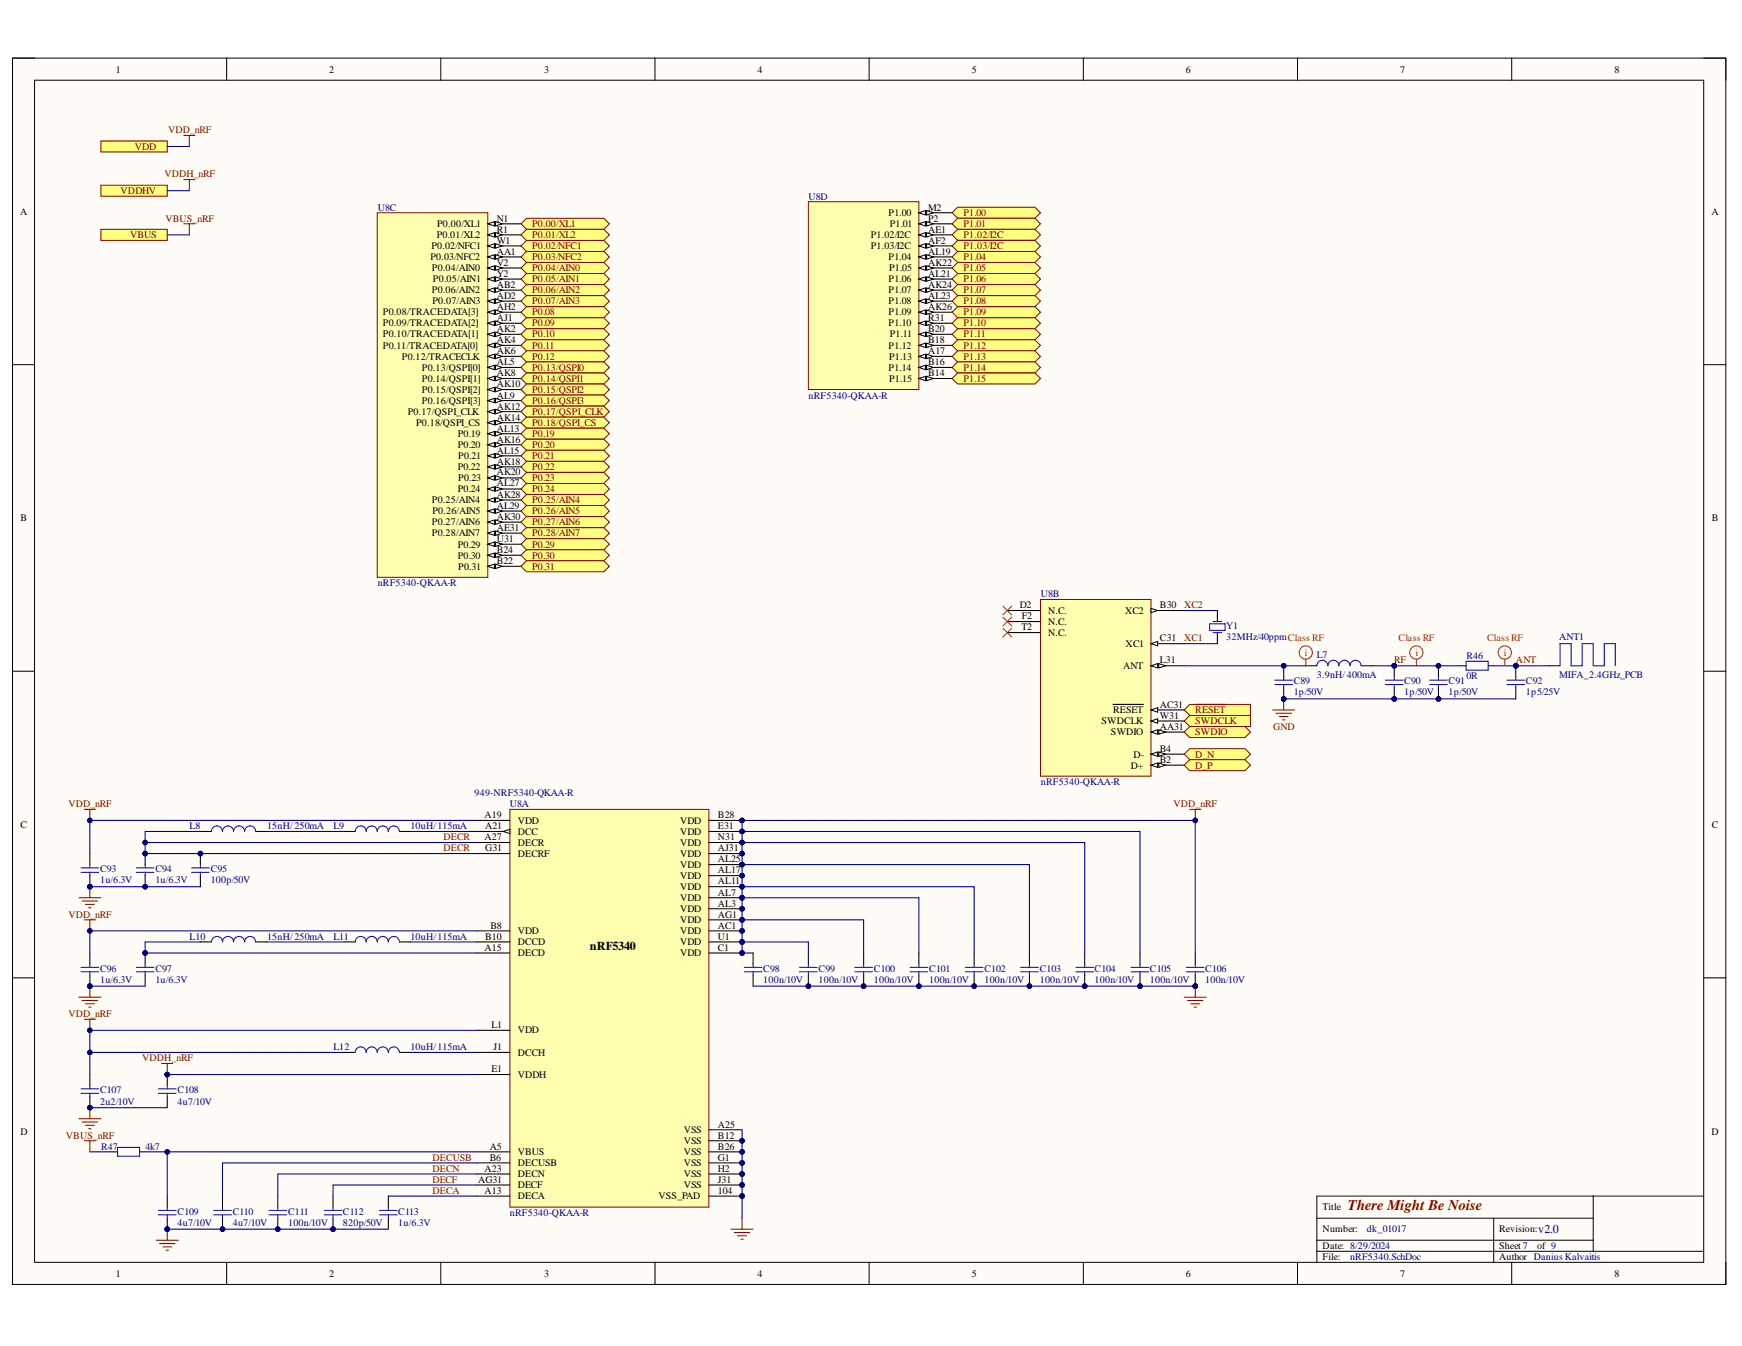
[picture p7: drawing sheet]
<svg xmlns="http://www.w3.org/2000/svg" width="279mm" height="216mm" viewBox="0 0 279 216" stroke-linecap="round" stroke-linejoin="round" font-family="sans-serif">
<defs><g id="words">
<text font-size="2.4" fill="#800000" x="216.2" y="194.1">There Might Be Noise</text>
<text font-size="1.9" x="94.6" y="152.4">nRF5340</text>
<text font-size="1.9" fill="#000080" x="246.7" y="197.8">v2.0</text>
<g font-size="1.6">
<text x="18.6" y="11.7">1</text>
<text x="52.8" y="11.7">2</text>
<text x="87.3" y="11.7">3</text>
<text x="121.5" y="11.7">4</text>
<text x="155.9" y="11.7">5</text>
<text x="190.2" y="11.7">6</text>
<text x="224.6" y="11.7">7</text>
<text x="258.9" y="11.7">8</text>
<text x="3.2" y="34.5">A</text>
<text x="79.7" y="35.6">N1</text>
<text x="142.5" y="34.6">P1.00</text>
<text x="148.9" y="35.6">P2</text>
<text x="148.9" y="33.8">M2</text>
<text x="274.5" y="34.5">A</text>
<text x="69" y="41.7">P0.03/NFC2</text>
<text x="69.2" y="39.9">P0.02/NFC1</text>
<text x="70" y="38.2">P0.01/XL2</text>
<text x="70.1" y="36.4">P0.00/XL1</text>
<text x="79.7" y="37.3">R1</text>
<text x="79.7" y="39.1">W1</text>
<text x="79.7" y="40.9">AA1</text>
<text x="139.7" y="38.2">P1.02/I2C</text>
<text x="139.7" y="39.9">P1.03/I2C</text>
<text x="142.5" y="41.7">P1.04</text>
<text x="142.7" y="36.4">P1.01</text>
<text x="148.9" y="37.3">AE1</text>
<text x="148.9" y="39.1">AF2</text>
<text x="148.9" y="40.9">AL19</text>
<text x="69.3" y="47">P0.06/AIN2</text>
<text x="69.3" y="43.5">P0.04/AIN0</text>
<text x="69.4" y="45.3">P0.05/AIN1</text>
<text x="79.7" y="46.2">AB2</text>
<text x="79.7" y="42.6">V2</text>
<text x="79.7" y="44.4">Y2</text>
<text x="79.7" y="48">AD2</text>
<text x="142.5" y="45.3">P1.06</text>
<text x="142.5" y="47">P1.07</text>
<text x="142.6" y="43.5">P1.05</text>
<text x="148.9" y="44.4">AL21</text>
<text x="148.9" y="46.2">AK24</text>
<text x="148.9" y="48">AL23</text>
<text x="148.9" y="42.6">AK22</text>
<text x="61.4" y="50.6">P0.08/TRACEDATA[3]</text>
<text x="61.4" y="52.4">P0.09/TRACEDATA[2]</text>
<text x="69.4" y="48.8">P0.07/AIN3</text>
<text x="79.7" y="49.7">AH2</text>
<text x="79.7" y="51.5">AJ1</text>
<text x="79.7" y="53.3">AK2</text>
<text x="142.5" y="52.4">P1.10</text>
<text x="142.5" y="50.6">P1.09</text>
<text x="142.5" y="48.8">P1.08</text>
<text x="148.9" y="53.3">B20</text>
<text x="148.9" y="51.5">R31</text>
<text x="148.9" y="49.7">AK26</text>
<text x="61.4" y="55.9">P0.11/TRACEDATA[0]</text>
<text x="61.4" y="54.1">P0.10/TRACEDATA[1]</text>
<text x="64.5" y="57.7">P0.12/TRACECLK</text>
<text x="67.7" y="59.5">P0.13/QSPI[0]</text>
<text x="79.7" y="55.1">AK4</text>
<text x="79.7" y="56.8">AK6</text>
<text x="79.7" y="58.6">AL5</text>
<text x="142.5" y="55.9">P1.12</text>
<text x="142.5" y="59.5">P1.14</text>
<text x="142.6" y="57.7">P1.13</text>
<text x="142.7" y="54.1">P1.11</text>
<text x="148.9" y="55.1">B18</text>
<text x="148.9" y="56.8">A17</text>
<text x="148.9" y="58.6">B16</text>
<text x="67.7" y="64.8">P0.16/QSPI[3]</text>
<text x="67.7" y="61.2">P0.14/QSPI[1]</text>
<text x="67.7" y="63">P0.15/QSPI[2]</text>
<text x="79.7" y="63.9">AL9</text>
<text x="79.7" y="65.7">AK12</text>
<text x="79.7" y="60.4">AK8</text>
<text x="79.7" y="62.2">AK10</text>
<text x="142.6" y="61.2">P1.15</text>
<text x="148.9" y="60.4">B14</text>
<text x="65.4" y="66.5">P0.17/QSPI_CLK</text>
<text x="66.7" y="68.3">P0.18/QSPI_CS</text>
<text x="73.4" y="71.9">P0.20</text>
<text x="73.4" y="70.1">P0.19</text>
<text x="79.7" y="71">AK16</text>
<text x="79.7" y="69.2">AL13</text>
<text x="79.7" y="67.5">AK14</text>
<text x="73.4" y="75.4">P0.22</text>
<text x="73.5" y="77.2">P0.23</text>
<text x="73.5" y="73.6">P0.21</text>
<text x="79.7" y="74.6">AK18</text>
<text x="79.7" y="76.3">AK20</text>
<text x="79.7" y="72.8">AL15</text>
<text x="3.3" y="83.6">B</text>
<text x="69.3" y="80.7">P0.25/AIN4</text>
<text x="69.4" y="82.5">P0.26/AIN5</text>
<text x="73.4" y="79">P0.24</text>
<text x="79.7" y="81.6">AL29</text>
<text x="79.7" y="83.3">AK30</text>
<text x="79.7" y="78">AL27</text>
<text x="79.7" y="79.8">AK28</text>
<text x="274.6" y="83.6">B</text>
<text x="69.3" y="84.3">P0.27/AIN6</text>
<text x="69.3" y="86.1">P0.28/AIN7</text>
<text x="73.4" y="89.6">P0.30</text>
<text x="73.4" y="87.8">P0.29</text>
<text x="79.7" y="85.1">AE31</text>
<text x="79.7" y="88.7">B24</text>
<text x="79.7" y="86.9">U31</text>
<text x="73.5" y="91.4">P0.31</text>
<text x="79.7" y="90.4">B22</text>
<text x="163.6" y="97.5">D2</text>
<text x="163.8" y="101.1">T2</text>
<text x="163.9" y="99.3">F2</text>
<text x="168.1" y="98.5">N.C.</text>
<text x="168.1" y="100.2">N.C.</text>
<text x="180.5" y="98.5">XC2</text>
<text x="186" y="97.5">B30</text>
<text x="168.1" y="102">N.C.</text>
<text x="180.1" y="107.3">ANT</text>
<text x="180.5" y="103.8">XC1</text>
<text x="186" y="106.4">L31</text>
<text x="186" y="102.9">C31</text>
<text x="186" y="113.5">AC31</text>
<text x="176.7" y="116.2">SWDCLK</text>
<text x="178.2" y="118">SWDIO</text>
<text x="178.5" y="114.4">RESET</text>
<text x="186" y="115.3">W31</text>
<text x="186" y="117">AA31</text>
<text x="181.4" y="123.3">D+</text>
<text x="181.8" y="121.5">D-</text>
<text x="186" y="120.6">B4</text>
<text x="186" y="122.4">B2</text>
<text x="77.7" y="131.2">A19</text>
<text x="115.2" y="131.2">B28</text>
<text x="3.3" y="132.7">C</text>
<text x="77.7" y="134.8">A27</text>
<text x="77.8" y="136.5">G31</text>
<text x="77.8" y="133">A21</text>
<text x="83" y="137.4">DECRF</text>
<text x="83" y="133.9">DCC</text>
<text x="83" y="135.6">DECR</text>
<text x="83" y="132.2">VDD</text>
<text x="109.1" y="137.4">VDD</text>
<text x="109.1" y="135.6">VDD</text>
<text x="109.1" y="133.9">VDD</text>
<text x="109.1" y="132.2">VDD</text>
<text x="115.2" y="136.5">AJ31</text>
<text x="115.2" y="134.8">N31</text>
<text x="115.2" y="133">E31</text>
<text x="274.6" y="132.7">C</text>
<text x="109.1" y="142.7">VDD</text>
<text x="109.1" y="139.2">VDD</text>
<text x="109.1" y="140.9">VDD</text>
<text x="115.2" y="141.9">AL11</text>
<text x="115.2" y="138.3">AL25</text>
<text x="115.2" y="140.1">AL17</text>
<text x="115.2" y="143.6">AL7</text>
<text x="78.7" y="149">B8</text>
<text x="83" y="149.8">VDD</text>
<text x="109.1" y="144.5">VDD</text>
<text x="109.1" y="146.3">VDD</text>
<text x="109.1" y="149.8">VDD</text>
<text x="109.1" y="148">VDD</text>
<text x="115.2" y="145.4">AL3</text>
<text x="115.2" y="149">AC1</text>
<text x="115.2" y="147.2">AG1</text>
<text x="77.7" y="152.5">A15</text>
<text x="77.8" y="150.7">B10</text>
<text x="83" y="151.6">DCCD</text>
<text x="83" y="153.4">DECD</text>
<text x="109.1" y="151.6">VDD</text>
<text x="109.1" y="153.4">VDD</text>
<text x="115.2" y="150.7">U1</text>
<text x="115.2" y="152.5">C1</text>
<text x="78.8" y="164.9">L1</text>
<text x="83" y="165.8">VDD</text>
<text x="78.8" y="172">E1</text>
<text x="79.2" y="168.5">J1</text>
<text x="83" y="169.3">DCCH</text>
<text x="83" y="172.9">VDDH</text>
<text x="3.3" y="182">D</text>
<text x="78.6" y="184.4">A5</text>
<text x="83" y="185.3">VBUS</text>
<text x="109.7" y="185.3">VSS</text>
<text x="109.7" y="183.5">VSS</text>
<text x="109.7" y="181.7">VSS</text>
<text x="115.2" y="184.4">B26</text>
<text x="115.2" y="182.7">B12</text>
<text x="115.2" y="180.9">A25</text>
<text x="274.5" y="182">D</text>
<text x="76.7" y="189.8">AG31</text>
<text x="77.7" y="191.5">A13</text>
<text x="77.7" y="188">A23</text>
<text x="78.6" y="186.2">B6</text>
<text x="83" y="190.6">DECF</text>
<text x="83" y="187">DECUSB</text>
<text x="83" y="188.8">DECN</text>
<text x="109.7" y="187">VSS</text>
<text x="109.7" y="188.8">VSS</text>
<text x="109.7" y="190.6">VSS</text>
<text x="115.2" y="186.2">G1</text>
<text x="115.2" y="191.5">104</text>
<text x="115.2" y="188">H2</text>
<text x="115.2" y="189.8">J31</text>
<text x="83" y="192.4">DECA</text>
<text x="105.6" y="192.4">VSS_PAD</text>
<text x="212.1" y="194.1">Title</text>
<text x="212.1" y="197.7">Number:</text>
<text x="240.4" y="197.7">Revision:</text>
<text x="212.1" y="200.3">Date: 8/29/2024</text>
<text x="212.1" y="202.1">File:</text>
<text x="240.4" y="200.3">Sheet 7</text>
<text x="240.4" y="202.1">Author Danius Kalvaitis</text>
<text x="246.5" y="200.3">of 9</text>
<text x="18.6" y="204.8">1</text>
<text x="52.8" y="204.8">2</text>
<text x="87.3" y="204.8">3</text>
<text x="121.5" y="204.8">4</text>
<text x="155.9" y="204.8">5</text>
<text x="190.2" y="204.8">6</text>
<text x="224.6" y="204.8">7</text>
<text x="258.9" y="204.8">8</text>
</g>
<g font-size="1.6" fill="#800000">
<text x="21.6" y="24">VDD</text>
<text x="27" y="21.4">VDD_nRF</text>
<text x="26.4" y="28.5">VDDH_nRF</text>
<text x="19.3" y="31.1">VDDHV</text>
<text x="26.5" y="35.6">VBUS_nRF</text>
<text x="154.5" y="34.6">P1.00</text>
<text x="20.9" y="38.2">VBUS</text>
<text x="85.3" y="39.9">P0.02/NFC1</text>
<text x="85.3" y="41.7">P0.03/NFC2</text>
<text x="85.3" y="36.4">P0.00/XL1</text>
<text x="85.3" y="38.2">P0.01/XL2</text>
<text x="154.5" y="36.4">P1.01</text>
<text x="154.5" y="38.2">P1.02/I2C</text>
<text x="154.5" y="39.9">P1.03/I2C</text>
<text x="154.5" y="41.7">P1.04</text>
<text x="85.3" y="43.5">P0.04/AIN0</text>
<text x="85.3" y="45.3">P0.05/AIN1</text>
<text x="85.3" y="47">P0.06/AIN2</text>
<text x="154.5" y="43.5">P1.05</text>
<text x="154.5" y="45.3">P1.06</text>
<text x="154.5" y="47">P1.07</text>
<text x="85.3" y="48.8">P0.07/AIN3</text>
<text x="85.3" y="50.6">P0.08</text>
<text x="85.3" y="52.4">P0.09</text>
<text x="154.5" y="48.8">P1.08</text>
<text x="154.5" y="50.6">P1.09</text>
<text x="154.5" y="52.4">P1.10</text>
<text x="85.3" y="54.1">P0.10</text>
<text x="85.3" y="55.9">P0.11</text>
<text x="85.3" y="57.7">P0.12</text>
<text x="85.3" y="59.5">P0.13/QSPI0</text>
<text x="154.5" y="54.1">P1.11</text>
<text x="154.5" y="55.9">P1.12</text>
<text x="154.5" y="57.7">P1.13</text>
<text x="154.5" y="59.5">P1.14</text>
<text x="85.3" y="61.2">P0.14/QSPI1</text>
<text x="85.3" y="63">P0.15/QSPI2</text>
<text x="85.3" y="64.8">P0.16/QSPI3</text>
<text x="154.5" y="61.2">P1.15</text>
<text x="85.3" y="66.5">P0.17/QSPI_CLK</text>
<text x="85.3" y="68.3">P0.18/QSPI_CS</text>
<text x="85.3" y="70.1">P0.19</text>
<text x="85.3" y="71.9">P0.20</text>
<text x="85.3" y="73.6">P0.21</text>
<text x="85.3" y="75.4">P0.22</text>
<text x="85.3" y="77.2">P0.23</text>
<text x="85.3" y="79">P0.24</text>
<text x="85.3" y="80.7">P0.25/AIN4</text>
<text x="85.3" y="82.5">P0.26/AIN5</text>
<text x="85.3" y="84.3">P0.27/AIN6</text>
<text x="85.3" y="86.1">P0.28/AIN7</text>
<text x="85.3" y="87.8">P0.29</text>
<text x="85.3" y="89.6">P0.30</text>
<text x="85.3" y="91.4">P0.31</text>
<text x="189.9" y="97.5">XC2</text>
<text x="189.9" y="102.9">XC1</text>
<text x="223.6" y="106.4">RF</text>
<text x="243.1" y="106.4">ANT</text>
<text x="191.7" y="118">SWDIO</text>
<text x="191.7" y="116.2">SWDCLK</text>
<text x="191.7" y="114.4">RESET</text>
<text x="204.2" y="117">GND</text>
<text x="191.7" y="121.5">D_N</text>
<text x="191.7" y="123.3">D_P</text>
<text x="11" y="129.5">VDD_nRF</text>
<text x="188.2" y="129.5">VDD_nRF</text>
<text x="71.1" y="134.8">DECR</text>
<text x="71.1" y="136.5">DECR</text>
<text x="11" y="147.2">VDD_nRF</text>
<text x="11" y="163.2">VDD_nRF</text>
<text x="22.8" y="170.2">VDDH_nRF</text>
<text x="10.6" y="182.7">VBUS_nRF</text>
<text x="69.4" y="186.2">DECUSB</text>
<text x="69.4" y="188">DECN</text>
<text x="69.4" y="189.8">DECF</text>
<text x="69.4" y="191.5">DECA</text>
</g>
<g font-size="1.6" fill="#000080">
<text x="60.6" y="33.8">U8C</text>
<text x="129.7" y="32">U8D</text>
<text x="129.7" y="63.9">nRF5340-QKAA-R</text>
<text x="60.6" y="94">nRF5340-QKAA-R</text>
<text x="166.9" y="95.8">U8B</text>
<text x="196.7" y="100.9">Y1</text>
<text x="196.7" y="102.7">32MHz/40ppmClass RF</text>
<text x="211.2" y="105.6">L7</text>
<text x="235.2" y="105.7">R46</text>
<text x="250.1" y="102.7">ANT1</text>
<text x="207.5" y="109.8">C89</text>
<text x="207.5" y="111.6">1p/50V</text>
<text x="211.2" y="108.8">3.9nH/400mA</text>
<text x="225.2" y="109.8">C90</text>
<text x="225.2" y="111.6">1p/50V</text>
<text x="232.3" y="109.8">C91</text>
<text x="232.3" y="111.6">1p/50V</text>
<text x="235.2" y="108.9">0R</text>
<text x="244.8" y="109.8">C92</text>
<text x="244.8" y="111.6">1p5/25V</text>
<text x="250.1" y="108.8">MIFA_2.4GHz_PCB</text>
<text x="166.9" y="125.9">nRF5340-QKAA-R</text>
<text x="76.1" y="127.7">949-NRF5340-QKAA-R</text>
<text x="81.8" y="129.5">U8A</text>
<text x="30.4" y="133">L8</text>
<text x="42.8" y="133">15nH/250mA</text>
<text x="53.5" y="133">L9</text>
<text x="65.8" y="133">10uH/115mA</text>
<text x="16.1" y="139.9">C93</text>
<text x="16.1" y="141.7">1u/6.3V</text>
<text x="24.9" y="139.9">C94</text>
<text x="24.9" y="141.7">1u/6.3V</text>
<text x="33.8" y="139.9">C95</text>
<text x="33.8" y="141.7">100p/50V</text>
<text x="16.1" y="155.9">C96</text>
<text x="24.9" y="155.9">C97</text>
<text x="30.4" y="150.7">L10</text>
<text x="42.8" y="150.7">15nH/250mA</text>
<text x="53.5" y="150.7">L11</text>
<text x="65.8" y="150.7">10uH/115mA</text>
<text x="122.4" y="155.9">C98</text>
<text x="131.3" y="155.9">C99</text>
<text x="140.2" y="155.9">C100</text>
<text x="149" y="155.9">C101</text>
<text x="157.9" y="155.9">C102</text>
<text x="166.8" y="155.9">C103</text>
<text x="175.6" y="155.9">C104</text>
<text x="184.4" y="155.9">C105</text>
<text x="193.3" y="155.9">C106</text>
<text x="16.1" y="157.7">1u/6.3V</text>
<text x="24.9" y="157.7">1u/6.3V</text>
<text x="122.4" y="157.7">100n/10V</text>
<text x="131.3" y="157.7">100n/10V</text>
<text x="140.2" y="157.7">100n/10V</text>
<text x="149" y="157.7">100n/10V</text>
<text x="157.9" y="157.7">100n/10V</text>
<text x="166.8" y="157.7">100n/10V</text>
<text x="175.6" y="157.7">100n/10V</text>
<text x="184.4" y="157.7">100n/10V</text>
<text x="193.3" y="157.7">100n/10V</text>
<text x="53.5" y="168.5">L12</text>
<text x="65.8" y="168.5">10uH/115mA</text>
<text x="16.1" y="175.4">C107</text>
<text x="16.1" y="177.2">2u2/10V</text>
<text x="28.5" y="175.4">C108</text>
<text x="28.5" y="177.2">4u7/10V</text>
<text x="16.2" y="184.4">R47</text>
<text x="23.3" y="184.4">4k7</text>
<text x="28.5" y="194.8">C109</text>
<text x="28.5" y="196.6">4u7/10V</text>
<text x="37.3" y="194.8">C110</text>
<text x="37.3" y="196.6">4u7/10V</text>
<text x="46.2" y="194.8">C111</text>
<text x="46.2" y="196.6">100n/10V</text>
<text x="55" y="194.8">C112</text>
<text x="55" y="196.6">820p/50V</text>
<text x="63.9" y="194.8">C113</text>
<text x="63.9" y="196.6">1u/6.3V</text>
<text x="81.8" y="195">nRF5340-QKAA-R</text>
<text x="219.2" y="197.7">dk_01017</text>
<text x="216.5" y="202.1">nRF5340.SchDoc</text>
</g>
<g font-size="1.6" fill="#f00">
<text x="209.3" y="105.2">i</text>
<text x="224.3" y="102.9">Class RF</text>
<text x="227" y="105.2">i</text>
<text x="238.5" y="102.9">Class RF</text>
<text x="241.2" y="105.2">i</text>
</g>
</g></defs>
<path d="M2 9.3h274.8v196.7h-274.8z" fill-rule="evenodd" fill="#fffcf8"/>
<path d="M2 9.3h274.8v196.7h-274.8z" fill="none" stroke="#000" stroke-width=".16"/>
<path d="M5.5 12.9h267.8v189.6h-267.8z" fill-rule="evenodd" fill="#fffcf8"/>
<g fill="none" stroke="#000" stroke-width=".16">
<path d="M2 9.3h3.5M5.5 12.9h267.8v189.6h-267.8zM36.3 9.3v3.6M70.7 9.3v3.6M105.1 9.3v3.6M139.4 9.3v3.6M173.8 9.3v3.6M208.1 9.3v3.6M242.5 9.3v3.6M273.3 9.3h3.5v3.6M2 58.5h3.5M273.3 58.5h3.5"/>
<path d="M2 107.7h3.5M273.3 107.7h3.5M2 156.8h3.5M273.3 156.8h3.5M211.2 195.4h44.3M211.2 198.9h44.3M239.6 195.4v7.1M255.5 191.9v8.8M273.3 191.9h-62.1v10.6M36.3 202.5v3.5M70.7 202.5v3.5M105.1 202.5v3.5"/>
<path d="M139.4 202.5v3.5M173.8 202.5v3.5M208.1 202.5v3.5M211.2 200.7h62.1M242.5 202.5v3.5M276.8 202.5v3.5"/>
</g>
<circle cx="14.4" cy="142.2" r=".35" fill="#000080"/>
<circle cx="14.4" cy="142.2" r=".35" fill="none" stroke="#000080" stroke-width=".16"/>
<path d="M14.4 140.5v1.7" fill="none" stroke="#000" stroke-width=".17"/>
<circle cx="14.4" cy="142.2" r=".35" fill="#000080"/>
<circle cx="14.4" cy="142.2" r=".35" fill="none" stroke="#000080" stroke-width=".16"/>
<path d="M14.4 136.9v1.8" fill="none" stroke="#000" stroke-width=".17"/>
<path d="M13 139.2h2.8M13 139.9h2.8M14.4 138.7v.5M14.4 139.9v.6" fill="none" stroke="#00f" stroke-width=".17"/>
<path d="M12.6 144h3.6M13.2 144.5h2.5M13.7 145.1h1.4M14.2 145.6h.4M14.4 142.2v1.8" fill="none" stroke="#800000" stroke-width=".17"/>
<circle cx="14.4" cy="142.2" r=".35" fill="#000080"/>
<circle cx="14.4" cy="142.2" r=".35" fill="none" stroke="#000080" stroke-width=".16"/>
<path d="M13.5 129.8h1.8M14.4 129.8v1.8" fill="none" stroke="#800000" stroke-width=".17"/>
<circle cx="14.4" cy="131.6" r=".35" fill="#000080"/>
<circle cx="14.4" cy="131.6" r=".35" fill="none" stroke="#000080" stroke-width=".16"/>
<path d="M32.1 133.4h1.8M41 133.4h1.8M55.2 133.4h1.8M64.1 133.4h1.7" fill="none" stroke="#000" stroke-width=".17"/>
<path d="M33.9 133.4a.88 .88 0 0 1 .9-.9 .88 .88 0 0 1 .9 .9 .89 .89 0 0 1 .9-.9 .89 .89 0 0 1 .9 .9 .89 .89 0 0 1 .8-.9 .89 .89 0 0 1 .9 .9 .89 .89 0 0 1 .9-.9 .89 .89 0 0 1 .9 .9M57 133.4a.88 .88 0 0 1 .8-.9 .88 .88 0 0 1 .9 .9 .89 .89 0 0 1 .9-.9 .89 .89 0 0 1 .9 .9 .89 .89 0 0 1 .9-.9 .89 .89 0 0 1 .9 .9 .89 .89 0 0 1 .9-.9 .89 .89 0 0 1 .9 .9" fill="none" stroke="#00f" stroke-width=".17"/>
<path d="M189.9 121l.9-.9h8.9l.9 .9-.9 .9h-8.9z" fill-rule="evenodd" fill="#ffff80"/>
<path d="M189.9 121l.9-.9h8.9l.9 .9-.9 .9h-8.9z" fill="none" stroke="#800000" stroke-width=".16"/>
<path d="M189.9 122.7l.9-.8h8.9l.9 .8-.9 .9h-8.9z" fill-rule="evenodd" fill="#ffff80"/>
<path d="M189.9 122.7l.9-.8h8.9l.9 .8-.9 .9h-8.9z" fill="none" stroke="#800000" stroke-width=".16"/>
<path d="M189.9 117.4l.9-.9h8.9l.9 .9-.9 .9h-8.9z" fill-rule="evenodd" fill="#ffff80"/>
<path d="M189.9 117.4l.9-.9h8.9l.9 .9-.9 .9h-8.9z" fill="none" stroke="#800000" stroke-width=".16"/>
<path d="M189.9 115.6l.9-.8h9.8v1.7h-9.8z" fill-rule="evenodd" fill="#ffff80"/>
<path d="M189.9 115.6l.9-.8h9.8v1.7h-9.8z" fill="none" stroke="#800000" stroke-width=".16"/>
<path d="M83.6 39.4l.8-.8h12.5l.8 .8-.8 .9h-12.5z" fill-rule="evenodd" fill="#ffff80"/>
<path d="M83.6 39.4l.8-.8h12.5l.8 .8-.8 .9h-12.5z" fill="none" stroke="#800000" stroke-width=".16"/>
<path d="M16.2 22.6h10.6v1.8h-10.6z" fill-rule="evenodd" fill="#ffff80"/>
<path d="M16.2 22.6h10.6v1.8h-10.6z" fill="none" stroke="#800000" stroke-width=".16"/>
<path d="M16.2 29.7h10.6v1.8h-10.6z" fill-rule="evenodd" fill="#ffff80"/>
<path d="M16.2 29.7h10.6v1.8h-10.6z" fill="none" stroke="#800000" stroke-width=".16"/>
<path d="M29.5 21.7h1.8M29.5 28.8h1.8M29.5 35.9h1.8M30.4 21.7v1.8M30.4 28.8v1.8M30.4 35.9v1.8" fill="none" stroke="#800000" stroke-width=".17"/>
<path d="M16.2 36.8h10.6v1.8h-10.6z" fill-rule="evenodd" fill="#ffff80"/>
<path d="M16.2 36.8h10.6v1.8h-10.6z" fill="none" stroke="#800000" stroke-width=".16"/>
<circle cx="205.9" cy="112.1" r=".36" fill="#000080"/>
<circle cx="205.9" cy="112.1" r=".36" fill="none" stroke="#000080" stroke-width=".16"/>
<circle cx="205.9" cy="106.8" r=".36" fill="#000080"/>
<circle cx="205.9" cy="106.8" r=".36" fill="none" stroke="#000080" stroke-width=".16"/>
<path d="M205.9 110.3v1.8" fill="none" stroke="#000" stroke-width=".17"/>
<circle cx="205.9" cy="112.1" r=".36" fill="#000080"/>
<circle cx="205.9" cy="112.1" r=".36" fill="none" stroke="#000080" stroke-width=".16"/>
<path d="M205.9 106.8v1.8" fill="none" stroke="#000" stroke-width=".17"/>
<circle cx="205.9" cy="106.8" r=".36" fill="#000080"/>
<circle cx="205.9" cy="106.8" r=".36" fill="none" stroke="#000080" stroke-width=".16"/>
<path d="M204.5 109.1h2.8M204.5 109.8h2.8M205.9 108.6v.5M205.9 109.8v.5M211.2 106.8a.89 .89 0 0 1 .9-.9 .89 .89 0 0 1 .9 .9 .88 .88 0 0 1 .9-.9 .88 .88 0 0 1 .9 .9 .89 .89 0 0 1 .8-.9 .89 .89 0 0 1 .9 .9 .89 .89 0 0 1 .9-.9 .89 .89 0 0 1 .9 .9" fill="none" stroke="#00f" stroke-width=".17"/>
<path d="M209.4 106.8h1.8M218.3 106.8h1.8" fill="none" stroke="#000" stroke-width=".17"/>
<path d="M204.1 113.9h3.6M204.6 114.4h2.5M205.2 114.9h1.4M205.7 115.5h.4M205.9 112.1v1.8" fill="none" stroke="#800000" stroke-width=".17"/>
<circle cx="205.9" cy="112.1" r=".36" fill="#000080"/>
<circle cx="205.9" cy="112.1" r=".36" fill="none" stroke="#000080" stroke-width=".16"/>
<circle cx="223.6" cy="112.1" r=".35" fill="#000080"/>
<circle cx="223.6" cy="112.1" r=".35" fill="none" stroke="#000080" stroke-width=".16"/>
<circle cx="223.6" cy="106.8" r=".35" fill="#000080"/>
<circle cx="223.6" cy="106.8" r=".35" fill="none" stroke="#000080" stroke-width=".16"/>
<path d="M223.6 110.3v1.8" fill="none" stroke="#000" stroke-width=".17"/>
<circle cx="223.6" cy="112.1" r=".35" fill="#000080"/>
<circle cx="223.6" cy="112.1" r=".35" fill="none" stroke="#000080" stroke-width=".16"/>
<path d="M223.6 106.8v1.8" fill="none" stroke="#000" stroke-width=".17"/>
<circle cx="223.6" cy="106.8" r=".35" fill="#000080"/>
<circle cx="223.6" cy="106.8" r=".35" fill="none" stroke="#000080" stroke-width=".16"/>
<path d="M222.2 109.1h2.8M222.2 109.8h2.8M223.6 108.6v.5M223.6 109.8v.5" fill="none" stroke="#00f" stroke-width=".17"/>
<circle cx="230.7" cy="112.1" r=".35" fill="#000080"/>
<circle cx="230.7" cy="112.1" r=".35" fill="none" stroke="#000080" stroke-width=".16"/>
<circle cx="230.7" cy="106.8" r=".35" fill="#000080"/>
<circle cx="230.7" cy="106.8" r=".35" fill="none" stroke="#000080" stroke-width=".16"/>
<path d="M230.7 110.3v1.8" fill="none" stroke="#000" stroke-width=".17"/>
<circle cx="230.7" cy="112.1" r=".35" fill="#000080"/>
<circle cx="230.7" cy="112.1" r=".35" fill="none" stroke="#000080" stroke-width=".16"/>
<path d="M230.7 106.8v1.8" fill="none" stroke="#000" stroke-width=".17"/>
<circle cx="230.7" cy="106.8" r=".35" fill="#000080"/>
<circle cx="230.7" cy="106.8" r=".35" fill="none" stroke="#000080" stroke-width=".16"/>
<path d="M229.3 109.1h2.8M229.3 109.8h2.8M230.7 108.6v.5M230.7 109.8v.5M235.1 106.1h3.6v1.4h-3.6z" fill="none" stroke="#00f" stroke-width=".17"/>
<path d="M234.3 106.8h.8M238.7 106.8h.9" fill="none" stroke="#000" stroke-width=".17"/>
<circle cx="243.1" cy="106.8" r=".35" fill="#000080"/>
<circle cx="243.1" cy="106.8" r=".35" fill="none" stroke="#000080" stroke-width=".16"/>
<path d="M243.1 106.8v1.8M243.1 110.3v1.8" fill="none" stroke="#000" stroke-width=".17"/>
<circle cx="243.1" cy="106.8" r=".35" fill="#000080"/>
<circle cx="243.1" cy="106.8" r=".35" fill="none" stroke="#000080" stroke-width=".16"/>
<path d="M241.7 109.1h2.8M241.7 109.8h2.8M243.1 108.6v.5M243.1 109.8v.5M250.2 106.8v-3.6h1.8v3.6h1.8v-3.6h1.7v3.6h1.8v-3.6h1.8v3.6" fill="none" stroke="#00f" stroke-width=".17"/>
<path d="M248.4 106.8h1.8" fill="none" stroke="#000" stroke-width=".17"/>
<circle cx="223.6" cy="106.8" r=".35" fill="#000080"/>
<circle cx="223.6" cy="106.8" r=".35" fill="none" stroke="#000080" stroke-width=".16"/>
<circle cx="243.1" cy="106.8" r=".35" fill="#000080"/>
<circle cx="243.1" cy="106.8" r=".35" fill="none" stroke="#000080" stroke-width=".16"/>
<circle cx="119" cy="136.9" r=".36" fill="#000080"/>
<circle cx="119" cy="136.9" r=".36" fill="none" stroke="#000080" stroke-width=".16"/>
<circle cx="119" cy="135.1" r=".35" fill="#000080"/>
<circle cx="119" cy="135.1" r=".35" fill="none" stroke="#000080" stroke-width=".16"/>
<circle cx="119" cy="142.2" r=".35" fill="#000080"/>
<circle cx="119" cy="142.2" r=".35" fill="none" stroke="#000080" stroke-width=".16"/>
<circle cx="119" cy="138.7" r=".35" fill="#000080"/>
<circle cx="119" cy="138.7" r=".35" fill="none" stroke="#000080" stroke-width=".16"/>
<circle cx="119" cy="140.5" r=".35" fill="#000080"/>
<circle cx="119" cy="140.5" r=".35" fill="none" stroke="#000080" stroke-width=".16"/>
<circle cx="119" cy="186.5" r=".35" fill="#000080"/>
<circle cx="119" cy="186.5" r=".35" fill="none" stroke="#000080" stroke-width=".16"/>
<circle cx="119" cy="184.8" r=".35" fill="#000080"/>
<circle cx="119" cy="184.8" r=".35" fill="none" stroke="#000080" stroke-width=".16"/>
<circle cx="119" cy="151.1" r=".35" fill="#000080"/>
<circle cx="119" cy="151.1" r=".35" fill="none" stroke="#000080" stroke-width=".16"/>
<circle cx="119" cy="152.9" r=".35" fill="#000080"/>
<circle cx="119" cy="152.9" r=".35" fill="none" stroke="#000080" stroke-width=".16"/>
<circle cx="119" cy="133.4" r=".35" fill="#000080"/>
<circle cx="119" cy="133.4" r=".35" fill="none" stroke="#000080" stroke-width=".16"/>
<circle cx="119" cy="144" r=".36" fill="#000080"/>
<circle cx="119" cy="144" r=".36" fill="none" stroke="#000080" stroke-width=".16"/>
<circle cx="119" cy="145.8" r=".35" fill="#000080"/>
<circle cx="119" cy="145.8" r=".35" fill="none" stroke="#000080" stroke-width=".16"/>
<circle cx="119" cy="149.3" r=".35" fill="#000080"/>
<circle cx="119" cy="149.3" r=".35" fill="none" stroke="#000080" stroke-width=".16"/>
<circle cx="119" cy="191.8" r=".35" fill="#000080"/>
<circle cx="119" cy="191.8" r=".35" fill="none" stroke="#000080" stroke-width=".16"/>
<circle cx="119" cy="147.5" r=".35" fill="#000080"/>
<circle cx="119" cy="147.5" r=".35" fill="none" stroke="#000080" stroke-width=".16"/>
<circle cx="119" cy="188.3" r=".36" fill="#000080"/>
<circle cx="119" cy="188.3" r=".36" fill="none" stroke="#000080" stroke-width=".16"/>
<circle cx="119" cy="183" r=".35" fill="#000080"/>
<circle cx="119" cy="183" r=".35" fill="none" stroke="#000080" stroke-width=".16"/>
<circle cx="119" cy="131.6" r=".35" fill="#000080"/>
<circle cx="119" cy="131.6" r=".35" fill="none" stroke="#000080" stroke-width=".16"/>
<circle cx="119" cy="190.1" r=".35" fill="#000080"/>
<circle cx="119" cy="190.1" r=".35" fill="none" stroke="#000080" stroke-width=".16"/>
<path d="M81.8 129.8h31.9v63.8h-31.9z" fill-rule="evenodd" fill="#ffffb0"/>
<path d="M81.8 129.8h31.9v63.8h-31.9z" fill="none" stroke="#800000" stroke-width=".16"/>
<path d="M113.7 136.9h5.3" fill="none" stroke="#000" stroke-width=".17"/>
<circle cx="119" cy="136.9" r=".36" fill="#000080"/>
<circle cx="119" cy="136.9" r=".36" fill="none" stroke="#000080" stroke-width=".16"/>
<path d="M76.5 136.9h5.3M113.7 135.1h5.3M76.5 190.1h5.3" fill="none" stroke="#000" stroke-width=".17"/>
<circle cx="119" cy="135.1" r=".35" fill="#000080"/>
<circle cx="119" cy="135.1" r=".35" fill="none" stroke="#000080" stroke-width=".16"/>
<path d="M113.7 142.2h5.3" fill="none" stroke="#000" stroke-width=".17"/>
<circle cx="119" cy="142.2" r=".35" fill="#000080"/>
<circle cx="119" cy="142.2" r=".35" fill="none" stroke="#000080" stroke-width=".16"/>
<path d="M76.5 133.4h5.3" fill="none" stroke="#000" stroke-width=".17"/>
<path d="M80.7 133.4l1.1-.4v.7z" fill="#f8fcff"/>
<path d="M80.7 133.4l1.1-.4v.7z" fill="none" stroke="#000" stroke-width=".16"/>
<path d="M113.7 138.7h5.3M76.5 168.8h5.3M76.5 184.8h5.3M76.5 186.5h5.3" fill="none" stroke="#000" stroke-width=".17"/>
<circle cx="119" cy="138.7" r=".35" fill="#000080"/>
<circle cx="119" cy="138.7" r=".35" fill="none" stroke="#000080" stroke-width=".16"/>
<path d="M76.5 135.1h5.3M76.5 151.1h5.3M76.5 152.9h5.3M113.7 140.5h5.3" fill="none" stroke="#000" stroke-width=".17"/>
<circle cx="119" cy="140.5" r=".35" fill="#000080"/>
<circle cx="119" cy="140.5" r=".35" fill="none" stroke="#000080" stroke-width=".16"/>
<path d="M76.5 191.9h5.3M76.5 188.3h5.3M113.7 186.5h5.3" fill="none" stroke="#000" stroke-width=".17"/>
<circle cx="119" cy="186.5" r=".35" fill="#000080"/>
<circle cx="119" cy="186.5" r=".35" fill="none" stroke="#000080" stroke-width=".16"/>
<path d="M113.7 184.8h5.3" fill="none" stroke="#000" stroke-width=".17"/>
<circle cx="119" cy="184.8" r=".35" fill="#000080"/>
<circle cx="119" cy="184.8" r=".35" fill="none" stroke="#000080" stroke-width=".16"/>
<path d="M113.7 151.1h5.3M76.5 165.3h5.3M76.5 172.4h5.3" fill="none" stroke="#000" stroke-width=".17"/>
<circle cx="119" cy="151.1" r=".35" fill="#000080"/>
<circle cx="119" cy="151.1" r=".35" fill="none" stroke="#000080" stroke-width=".16"/>
<path d="M113.7 152.9h5.3" fill="none" stroke="#000" stroke-width=".17"/>
<circle cx="119" cy="152.9" r=".35" fill="#000080"/>
<circle cx="119" cy="152.9" r=".35" fill="none" stroke="#000080" stroke-width=".16"/>
<path d="M113.7 133.4h5.3" fill="none" stroke="#000" stroke-width=".17"/>
<circle cx="119" cy="133.4" r=".35" fill="#000080"/>
<circle cx="119" cy="133.4" r=".35" fill="none" stroke="#000080" stroke-width=".16"/>
<path d="M113.7 144h5.3" fill="none" stroke="#000" stroke-width=".17"/>
<circle cx="119" cy="144" r=".36" fill="#000080"/>
<circle cx="119" cy="144" r=".36" fill="none" stroke="#000080" stroke-width=".16"/>
<path d="M113.7 145.8h5.3" fill="none" stroke="#000" stroke-width=".17"/>
<circle cx="119" cy="145.8" r=".35" fill="#000080"/>
<circle cx="119" cy="145.8" r=".35" fill="none" stroke="#000080" stroke-width=".16"/>
<path d="M113.7 149.3h5.3" fill="none" stroke="#000" stroke-width=".17"/>
<circle cx="119" cy="149.3" r=".35" fill="#000080"/>
<circle cx="119" cy="149.3" r=".35" fill="none" stroke="#000080" stroke-width=".16"/>
<path d="M113.7 191.9h5.3" fill="none" stroke="#000" stroke-width=".17"/>
<circle cx="119" cy="191.8" r=".35" fill="#000080"/>
<circle cx="119" cy="191.8" r=".35" fill="none" stroke="#000080" stroke-width=".16"/>
<path d="M76.5 131.6h5.3M76.5 149.3h5.3M113.7 147.5h5.3" fill="none" stroke="#000" stroke-width=".17"/>
<circle cx="119" cy="147.5" r=".35" fill="#000080"/>
<circle cx="119" cy="147.5" r=".35" fill="none" stroke="#000080" stroke-width=".16"/>
<path d="M113.7 188.3h5.3" fill="none" stroke="#000" stroke-width=".17"/>
<circle cx="119" cy="188.3" r=".36" fill="#000080"/>
<circle cx="119" cy="188.3" r=".36" fill="none" stroke="#000080" stroke-width=".16"/>
<path d="M113.7 183h5.3" fill="none" stroke="#000" stroke-width=".17"/>
<circle cx="119" cy="183" r=".35" fill="#000080"/>
<circle cx="119" cy="183" r=".35" fill="none" stroke="#000080" stroke-width=".16"/>
<path d="M113.7 131.6h5.3M113.7 181.2h5.3" fill="none" stroke="#000" stroke-width=".17"/>
<circle cx="119" cy="131.6" r=".35" fill="#000080"/>
<circle cx="119" cy="131.6" r=".35" fill="none" stroke="#000080" stroke-width=".16"/>
<path d="M113.7 190.1h5.3" fill="none" stroke="#000" stroke-width=".17"/>
<circle cx="119" cy="190.1" r=".35" fill="#000080"/>
<circle cx="119" cy="190.1" r=".35" fill="none" stroke="#000080" stroke-width=".16"/>
<circle cx="23.3" cy="142.2" r=".35" fill="#000080"/>
<circle cx="23.3" cy="142.2" r=".35" fill="none" stroke="#000080" stroke-width=".16"/>
<circle cx="23.3" cy="136.9" r=".36" fill="#000080"/>
<circle cx="23.3" cy="136.9" r=".36" fill="none" stroke="#000080" stroke-width=".16"/>
<path d="M23.3 140.5v1.7" fill="none" stroke="#000" stroke-width=".17"/>
<circle cx="23.3" cy="142.2" r=".35" fill="#000080"/>
<circle cx="23.3" cy="142.2" r=".35" fill="none" stroke="#000080" stroke-width=".16"/>
<path d="M23.3 136.9v1.8" fill="none" stroke="#000" stroke-width=".17"/>
<circle cx="23.3" cy="136.9" r=".36" fill="#000080"/>
<circle cx="23.3" cy="136.9" r=".36" fill="none" stroke="#000080" stroke-width=".16"/>
<path d="M21.9 139.2h2.8M21.9 139.9h2.8M23.3 138.7v.5M23.3 139.9v.6" fill="none" stroke="#00f" stroke-width=".17"/>
<circle cx="32.1" cy="136.9" r=".36" fill="#000080"/>
<circle cx="32.1" cy="136.9" r=".36" fill="none" stroke="#000080" stroke-width=".16"/>
<path d="M32.1 136.9v1.8M32.1 140.5v1.7" fill="none" stroke="#000" stroke-width=".17"/>
<circle cx="32.1" cy="136.9" r=".36" fill="#000080"/>
<circle cx="32.1" cy="136.9" r=".36" fill="none" stroke="#000080" stroke-width=".16"/>
<path d="M30.7 139.2h2.9M30.7 139.9h2.9M32.1 138.7v.5M32.1 139.9v.6M33.9 151.1a.88 .88 0 0 1 .9-.9 .88 .88 0 0 1 .9 .9 .89 .89 0 0 1 .9-.9 .89 .89 0 0 1 .9 .9 .89 .89 0 0 1 .8-.9 .89 .89 0 0 1 .9 .9 .89 .89 0 0 1 .9-.9 .89 .89 0 0 1 .9 .9M57 151.1a.88 .88 0 0 1 .8-.9 .88 .88 0 0 1 .9 .9 .89 .89 0 0 1 .9-.9 .89 .89 0 0 1 .9 .9 .89 .89 0 0 1 .9-.9 .89 .89 0 0 1 .9 .9 .89 .89 0 0 1 .9-.9 .89 .89 0 0 1 .9 .9" fill="none" stroke="#00f" stroke-width=".17"/>
<path d="M32.1 151.1h1.8M41 151.1h1.8M55.2 151.1h1.8M64.1 151.1h1.7" fill="none" stroke="#000" stroke-width=".17"/>
<path d="M13.5 147.5h1.8M14.4 147.5v1.8" fill="none" stroke="#800000" stroke-width=".17"/>
<circle cx="14.4" cy="149.3" r=".35" fill="#000080"/>
<circle cx="14.4" cy="149.3" r=".35" fill="none" stroke="#000080" stroke-width=".16"/>
<circle cx="14.4" cy="158.2" r=".35" fill="#000080"/>
<circle cx="14.4" cy="158.2" r=".35" fill="none" stroke="#000080" stroke-width=".16"/>
<path d="M14.4 156.4v1.8" fill="none" stroke="#000" stroke-width=".17"/>
<circle cx="14.4" cy="158.2" r=".35" fill="#000080"/>
<circle cx="14.4" cy="158.2" r=".35" fill="none" stroke="#000080" stroke-width=".16"/>
<path d="M14.4 152.9v1.7" fill="none" stroke="#000" stroke-width=".17"/>
<path d="M13 155.2h2.8M13 155.9h2.8M14.4 154.6v.6M14.4 155.9v.5" fill="none" stroke="#00f" stroke-width=".17"/>
<circle cx="23.3" cy="152.9" r=".35" fill="#000080"/>
<circle cx="23.3" cy="152.9" r=".35" fill="none" stroke="#000080" stroke-width=".16"/>
<path d="M23.3 152.9v1.7M23.3 156.4v1.8" fill="none" stroke="#000" stroke-width=".17"/>
<circle cx="23.3" cy="152.9" r=".35" fill="#000080"/>
<circle cx="23.3" cy="152.9" r=".35" fill="none" stroke="#000080" stroke-width=".16"/>
<path d="M21.9 155.2h2.8M21.9 155.9h2.8M23.3 154.6v.6M23.3 155.9v.5" fill="none" stroke="#00f" stroke-width=".17"/>
<path d="M12.6 159.9h3.6M14.4 158.2v1.7M13.2 160.5h2.5M13.7 161h1.4M14.2 161.5h.4" fill="none" stroke="#800000" stroke-width=".17"/>
<circle cx="14.4" cy="158.2" r=".35" fill="#000080"/>
<circle cx="14.4" cy="158.2" r=".35" fill="none" stroke="#000080" stroke-width=".16"/>
<path d="M13.5 163.5h1.8M14.4 163.5v1.8" fill="none" stroke="#800000" stroke-width=".17"/>
<circle cx="14.4" cy="165.3" r=".35" fill="#000080"/>
<circle cx="14.4" cy="165.3" r=".35" fill="none" stroke="#000080" stroke-width=".16"/>
<path d="M55.2 168.8h1.8M64.1 168.8h1.7" fill="none" stroke="#000" stroke-width=".17"/>
<path d="M57 168.8a.88 .88 0 0 1 .8-.9 .88 .88 0 0 1 .9 .9 .89 .89 0 0 1 .9-.9 .89 .89 0 0 1 .9 .9 .89 .89 0 0 1 .9-.9 .89 .89 0 0 1 .9 .9 .89 .89 0 0 1 .9-.9 .89 .89 0 0 1 .9 .9" fill="none" stroke="#00f" stroke-width=".17"/>
<circle cx="14.4" cy="177.7" r=".35" fill="#000080"/>
<circle cx="14.4" cy="177.7" r=".35" fill="none" stroke="#000080" stroke-width=".16"/>
<path d="M14.4 175.9v1.8" fill="none" stroke="#000" stroke-width=".17"/>
<circle cx="14.4" cy="177.7" r=".35" fill="#000080"/>
<circle cx="14.4" cy="177.7" r=".35" fill="none" stroke="#000080" stroke-width=".16"/>
<path d="M14.4 172.4v1.7" fill="none" stroke="#000" stroke-width=".17"/>
<path d="M13 174.7h2.8M13 175.4h2.8M14.4 174.1v.6M14.4 175.4v.5" fill="none" stroke="#00f" stroke-width=".17"/>
<path d="M25.9 170.6h1.8M26.8 170.6v1.8" fill="none" stroke="#800000" stroke-width=".17"/>
<circle cx="26.8" cy="172.4" r=".36" fill="#000080"/>
<circle cx="26.8" cy="172.4" r=".36" fill="none" stroke="#000080" stroke-width=".16"/>
<circle cx="26.8" cy="172.4" r=".36" fill="#000080"/>
<circle cx="26.8" cy="172.4" r=".36" fill="none" stroke="#000080" stroke-width=".16"/>
<path d="M26.8 172.4v1.7M26.8 175.9v1.8" fill="none" stroke="#000" stroke-width=".17"/>
<circle cx="26.8" cy="172.4" r=".36" fill="#000080"/>
<circle cx="26.8" cy="172.4" r=".36" fill="none" stroke="#000080" stroke-width=".16"/>
<path d="M25.4 174.7h2.8M25.4 175.4h2.8M26.8 174.1v.6M26.8 175.4v.5" fill="none" stroke="#00f" stroke-width=".17"/>
<path d="M12.6 179.4h3.6M13.2 180h2.5M14.4 177.7v1.7M13.7 180.5h1.4M14.2 181h.4" fill="none" stroke="#800000" stroke-width=".17"/>
<circle cx="14.4" cy="177.7" r=".35" fill="#000080"/>
<circle cx="14.4" cy="177.7" r=".35" fill="none" stroke="#000080" stroke-width=".16"/>
<path d="M13.5 183h1.8M14.4 183v1.8" fill="none" stroke="#800000" stroke-width=".17"/>
<path d="M18 184.8h.9M22.4 184.8h.9" fill="none" stroke="#000" stroke-width=".17"/>
<path d="M18.9 184.1h3.5v1.4h-3.5z" fill="none" stroke="#00f" stroke-width=".17"/>
<circle cx="26.8" cy="197.2" r=".36" fill="#000080"/>
<circle cx="26.8" cy="197.2" r=".36" fill="none" stroke="#000080" stroke-width=".16"/>
<path d="M26.8 195.4v1.8" fill="none" stroke="#000" stroke-width=".17"/>
<circle cx="26.8" cy="197.2" r=".36" fill="#000080"/>
<circle cx="26.8" cy="197.2" r=".36" fill="none" stroke="#000080" stroke-width=".16"/>
<path d="M26.8 191.9v1.7" fill="none" stroke="#000" stroke-width=".17"/>
<path d="M25.4 194.2h2.8M25.4 194.9h2.8M26.8 193.6v.6M26.8 194.9v.5" fill="none" stroke="#00f" stroke-width=".17"/>
<circle cx="35.7" cy="197.2" r=".35" fill="#000080"/>
<circle cx="35.7" cy="197.2" r=".35" fill="none" stroke="#000080" stroke-width=".16"/>
<path d="M35.7 195.4v1.8" fill="none" stroke="#000" stroke-width=".17"/>
<circle cx="35.7" cy="197.2" r=".35" fill="#000080"/>
<circle cx="35.7" cy="197.2" r=".35" fill="none" stroke="#000080" stroke-width=".16"/>
<path d="M35.7 191.9v1.7" fill="none" stroke="#000" stroke-width=".17"/>
<path d="M34.3 194.2h2.8M34.3 194.9h2.8M35.7 193.6v.6M35.7 194.9v.5" fill="none" stroke="#00f" stroke-width=".17"/>
<circle cx="44.6" cy="197.2" r=".35" fill="#000080"/>
<circle cx="44.6" cy="197.2" r=".35" fill="none" stroke="#000080" stroke-width=".16"/>
<path d="M44.6 195.4v1.8" fill="none" stroke="#000" stroke-width=".17"/>
<circle cx="44.6" cy="197.2" r=".35" fill="#000080"/>
<circle cx="44.6" cy="197.2" r=".35" fill="none" stroke="#000080" stroke-width=".16"/>
<path d="M44.6 191.9v1.7" fill="none" stroke="#000" stroke-width=".17"/>
<path d="M43.1 194.2h2.9M43.1 194.9h2.9M44.6 193.6v.6M44.6 194.9v.5" fill="none" stroke="#00f" stroke-width=".17"/>
<circle cx="53.4" cy="197.2" r=".35" fill="#000080"/>
<circle cx="53.4" cy="197.2" r=".35" fill="none" stroke="#000080" stroke-width=".16"/>
<path d="M53.4 195.4v1.8" fill="none" stroke="#000" stroke-width=".17"/>
<circle cx="53.4" cy="197.2" r=".35" fill="#000080"/>
<circle cx="53.4" cy="197.2" r=".35" fill="none" stroke="#000080" stroke-width=".16"/>
<path d="M53.4 191.9v1.7M62.3 191.9v1.7M62.3 195.4v1.8" fill="none" stroke="#000" stroke-width=".17"/>
<path d="M52 194.2h2.8M52 194.9h2.8M53.4 193.6v.6M53.4 194.9v.5M60.9 194.2h2.8M60.9 194.9h2.8M62.3 193.6v.6M62.3 194.9v.5" fill="none" stroke="#00f" stroke-width=".17"/>
<path d="M25 198.9h3.6M25.6 199.5h2.5M26.8 197.2v1.7M26.1 200h1.4M26.6 200.5h.4" fill="none" stroke="#800000" stroke-width=".17"/>
<circle cx="26.8" cy="197.2" r=".36" fill="#000080"/>
<circle cx="26.8" cy="197.2" r=".36" fill="none" stroke="#000080" stroke-width=".16"/>
<path d="M117.2 197.2h3.6M117.8 197.7h2.5M118.3 198.2h1.4M118.8 198.8h.4M119 195.4v1.8" fill="none" stroke="#800000" stroke-width=".17"/>
<path d="M120.8 152.9v1.7M120.8 156.4v1.8" fill="none" stroke="#000" stroke-width=".17"/>
<path d="M119.4 155.2h2.8M119.4 155.9h2.8M120.8 154.6v.6M120.8 155.9v.5" fill="none" stroke="#00f" stroke-width=".17"/>
<circle cx="129.7" cy="158.2" r=".35" fill="#000080"/>
<circle cx="129.7" cy="158.2" r=".35" fill="none" stroke="#000080" stroke-width=".16"/>
<path d="M129.7 156.4v1.8" fill="none" stroke="#000" stroke-width=".17"/>
<circle cx="129.7" cy="158.2" r=".35" fill="#000080"/>
<circle cx="129.7" cy="158.2" r=".35" fill="none" stroke="#000080" stroke-width=".16"/>
<path d="M129.7 152.9v1.7" fill="none" stroke="#000" stroke-width=".17"/>
<path d="M128.2 155.2h2.9M128.2 155.9h2.9M129.7 154.6v.6M129.7 155.9v.5" fill="none" stroke="#00f" stroke-width=".17"/>
<circle cx="138.5" cy="158.2" r=".36" fill="#000080"/>
<circle cx="138.5" cy="158.2" r=".36" fill="none" stroke="#000080" stroke-width=".16"/>
<path d="M138.5 156.4v1.8" fill="none" stroke="#000" stroke-width=".17"/>
<circle cx="138.5" cy="158.2" r=".36" fill="#000080"/>
<circle cx="138.5" cy="158.2" r=".36" fill="none" stroke="#000080" stroke-width=".16"/>
<path d="M138.5 152.9v1.7" fill="none" stroke="#000" stroke-width=".17"/>
<path d="M137.1 155.2h2.8M137.1 155.9h2.8M138.5 154.6v.6M138.5 155.9v.5" fill="none" stroke="#00f" stroke-width=".17"/>
<circle cx="147.4" cy="158.2" r=".35" fill="#000080"/>
<circle cx="147.4" cy="158.2" r=".35" fill="none" stroke="#000080" stroke-width=".16"/>
<path d="M147.4 156.4v1.8" fill="none" stroke="#000" stroke-width=".17"/>
<circle cx="147.4" cy="158.2" r=".35" fill="#000080"/>
<circle cx="147.4" cy="158.2" r=".35" fill="none" stroke="#000080" stroke-width=".16"/>
<path d="M147.4 152.9v1.7" fill="none" stroke="#000" stroke-width=".17"/>
<path d="M146 155.2h2.8M146 155.9h2.8M147.4 154.6v.6M147.4 155.9v.5" fill="none" stroke="#00f" stroke-width=".17"/>
<circle cx="156.2" cy="158.2" r=".35" fill="#000080"/>
<circle cx="156.2" cy="158.2" r=".35" fill="none" stroke="#000080" stroke-width=".16"/>
<path d="M156.2 156.4v1.8" fill="none" stroke="#000" stroke-width=".17"/>
<circle cx="156.2" cy="158.2" r=".35" fill="#000080"/>
<circle cx="156.2" cy="158.2" r=".35" fill="none" stroke="#000080" stroke-width=".16"/>
<path d="M156.2 152.9v1.7" fill="none" stroke="#000" stroke-width=".17"/>
<path d="M154.8 155.2h2.9M154.8 155.9h2.9M156.2 154.6v.6M156.2 155.9v.5" fill="none" stroke="#00f" stroke-width=".17"/>
<circle cx="165.1" cy="158.2" r=".35" fill="#000080"/>
<circle cx="165.1" cy="158.2" r=".35" fill="none" stroke="#000080" stroke-width=".16"/>
<path d="M165.1 156.4v1.8" fill="none" stroke="#000" stroke-width=".17"/>
<circle cx="165.1" cy="158.2" r=".35" fill="#000080"/>
<circle cx="165.1" cy="158.2" r=".35" fill="none" stroke="#000080" stroke-width=".16"/>
<path d="M165.1 152.9v1.7" fill="none" stroke="#000" stroke-width=".17"/>
<path d="M163.7 155.2h2.8M163.7 155.9h2.8M165.1 154.6v.6M165.1 155.9v.5" fill="none" stroke="#00f" stroke-width=".17"/>
<circle cx="174" cy="158.2" r=".36" fill="#000080"/>
<circle cx="174" cy="158.2" r=".36" fill="none" stroke="#000080" stroke-width=".16"/>
<path d="M174 156.4v1.8" fill="none" stroke="#000" stroke-width=".17"/>
<circle cx="174" cy="158.2" r=".36" fill="#000080"/>
<circle cx="174" cy="158.2" r=".36" fill="none" stroke="#000080" stroke-width=".16"/>
<path d="M174 152.9v1.7" fill="none" stroke="#000" stroke-width=".17"/>
<path d="M172.6 155.2h2.8M172.6 155.9h2.8M174 154.6v.6M174 155.9v.5" fill="none" stroke="#00f" stroke-width=".17"/>
<circle cx="182.8" cy="158.2" r=".36" fill="#000080"/>
<circle cx="182.8" cy="158.2" r=".36" fill="none" stroke="#000080" stroke-width=".16"/>
<path d="M182.8 156.4v1.8" fill="none" stroke="#000" stroke-width=".17"/>
<circle cx="182.8" cy="158.2" r=".36" fill="#000080"/>
<circle cx="182.8" cy="158.2" r=".36" fill="none" stroke="#000080" stroke-width=".16"/>
<path d="M182.8 152.9v1.7" fill="none" stroke="#000" stroke-width=".17"/>
<path d="M181.4 155.2h2.9M181.4 155.9h2.9M182.8 154.6v.6M182.8 155.9v.5" fill="none" stroke="#00f" stroke-width=".17"/>
<circle cx="191.7" cy="158.2" r=".36" fill="#000080"/>
<circle cx="191.7" cy="158.2" r=".36" fill="none" stroke="#000080" stroke-width=".16"/>
<path d="M191.7 156.4v1.8" fill="none" stroke="#000" stroke-width=".17"/>
<circle cx="191.7" cy="158.2" r=".36" fill="#000080"/>
<circle cx="191.7" cy="158.2" r=".36" fill="none" stroke="#000080" stroke-width=".16"/>
<path d="M191.7 152.9v1.7" fill="none" stroke="#000" stroke-width=".17"/>
<path d="M190.3 155.2h2.8M190.3 155.9h2.8M191.7 154.6v.6M191.7 155.9v.5" fill="none" stroke="#00f" stroke-width=".17"/>
<path d="M189.9 160h3.6M191.7 158.2v1.8M190.5 160.5h2.4M191 161h1.4M191.5 161.5h.4" fill="none" stroke="#800000" stroke-width=".17"/>
<circle cx="191.7" cy="158.2" r=".36" fill="#000080"/>
<circle cx="191.7" cy="158.2" r=".36" fill="none" stroke="#000080" stroke-width=".16"/>
<path d="M190.8 129.8h1.8M191.7 129.8v1.8" fill="none" stroke="#800000" stroke-width=".17"/>
<circle cx="191.7" cy="131.6" r=".36" fill="#000080"/>
<circle cx="191.7" cy="131.6" r=".36" fill="none" stroke="#000080" stroke-width=".16"/>
<path d="M166.9 96.2h17.7v28.3h-17.7z" fill-rule="evenodd" fill="#ffffb0"/>
<path d="M166.9 96.2h17.7v28.3h-17.7z" fill="none" stroke="#800000" stroke-width=".16"/>
<path d="M184.6 106.8h5.3" fill="none" stroke="#000" stroke-width=".17"/>
<path d="M184.6 106.8l1.1-.4v.7z" fill="#f8fcff"/>
<path d="M184.6 106.8l1.1-.4v.7z" fill="none" stroke="#000" stroke-width=".16"/>
<path d="M185.9 106.4l1 .4-1 .3z" fill="#f8fcff"/>
<path d="M185.9 106.4l1 .4-1 .3z" fill="none" stroke="#000" stroke-width=".16"/>
<path d="M184.6 103.2h5.3" fill="none" stroke="#000" stroke-width=".17"/>
<path d="M184.6 103.2l1.1-.3v.7z" fill="#f8fcff"/>
<path d="M184.6 103.2l1.1-.3v.7z" fill="none" stroke="#000" stroke-width=".16"/>
<path d="M184.6 97.9h5.3" fill="none" stroke="#000" stroke-width=".17"/>
<path d="M184.6 97.6l1.1 .3-1.1 .4z" fill="#f8fcff"/>
<path d="M184.6 97.6l1.1 .3-1.1 .4z" fill="none" stroke="#000" stroke-width=".16"/>
<path d="M184.6 115.6h5.3" fill="none" stroke="#000" stroke-width=".17"/>
<path d="M184.6 115.6l1.1-.3v.7z" fill="#f8fcff"/>
<path d="M184.6 115.6l1.1-.3v.7z" fill="none" stroke="#000" stroke-width=".16"/>
<path d="M184.6 117.4h5.3" fill="none" stroke="#000" stroke-width=".17"/>
<path d="M184.6 117.4l1.1-.3v.7z" fill="#f8fcff"/>
<path d="M184.6 117.4l1.1-.3v.7z" fill="none" stroke="#000" stroke-width=".16"/>
<path d="M185.9 117.1l1 .3-1 .4z" fill="#f8fcff"/>
<path d="M185.9 117.1l1 .3-1 .4z" fill="none" stroke="#000" stroke-width=".16"/>
<path d="M184.6 121h5.3" fill="none" stroke="#000" stroke-width=".17"/>
<path d="M184.6 121l1.1-.4v.7z" fill="#f8fcff"/>
<path d="M184.6 121l1.1-.4v.7z" fill="none" stroke="#000" stroke-width=".16"/>
<path d="M185.9 120.6l1 .4-1 .3z" fill="#f8fcff"/>
<path d="M185.9 120.6l1 .4-1 .3z" fill="none" stroke="#000" stroke-width=".16"/>
<path d="M184.6 122.7h5.3" fill="none" stroke="#000" stroke-width=".17"/>
<path d="M184.6 122.7l1.1-.3v.7z" fill="#f8fcff"/>
<path d="M184.6 122.7l1.1-.3v.7z" fill="none" stroke="#000" stroke-width=".16"/>
<path d="M185.9 122.4l1 .3-1 .4z" fill="#f8fcff"/>
<path d="M185.9 122.4l1 .3-1 .4z" fill="none" stroke="#000" stroke-width=".16"/>
<path d="M184.6 113.9h5.3" fill="none" stroke="#000" stroke-width=".17"/>
<path d="M184.6 113.9l1.1-.4v.7z" fill="#f8fcff"/>
<path d="M184.6 113.9l1.1-.4v.7z" fill="none" stroke="#000" stroke-width=".16"/>
<path d="M161.6 97.9h5.3M161.6 99.7h5.3M161.6 101.5h5.3M178.5 113h4.9" fill="none" stroke="#000" stroke-width=".17"/>
<path d="M160.9 97.2l1.4 1.4M160.9 99l1.4 1.4M162.3 97.2l-1.4 1.4M162.3 99l-1.4 1.4M160.9 100.8l1.4 1.4M162.3 100.8l-1.4 1.4" fill="none" stroke="#f00" stroke-width=".16"/>
<path d="M189.9 113.9l.9-.9h9.8v1.8h-9.8z" fill-rule="evenodd" fill="#ffff80"/>
<path d="M189.9 113.9l.9-.9h9.8v1.8h-9.8z" fill="none" stroke="#800000" stroke-width=".16"/>
<path d="M191.7 113h4.9" fill="none" stroke="#800000" stroke-width=".17"/>
<path d="M60.5 34.1h17.7v58.5h-17.7z" fill-rule="evenodd" fill="#ffffb0"/>
<path d="M60.5 34.1h17.7v58.5h-17.7z" fill="none" stroke="#800000" stroke-width=".16"/>
<path d="M78.2 35.9h5.4" fill="none" stroke="#000" stroke-width=".17"/>
<path d="M78.2 35.9l1.1-.4v.8z" fill="#f8fcff"/>
<path d="M78.2 35.9l1.1-.4v.8z" fill="none" stroke="#000" stroke-width=".16"/>
<path d="M79.5 35.5l1 .4-1 .4z" fill="#f8fcff"/>
<path d="M79.5 35.5l1 .4-1 .4z" fill="none" stroke="#000" stroke-width=".16"/>
<path d="M78.2 37.7h5.4" fill="none" stroke="#000" stroke-width=".17"/>
<path d="M78.2 37.7l1.1-.4v.7z" fill="#f8fcff"/>
<path d="M78.2 37.7l1.1-.4v.7z" fill="none" stroke="#000" stroke-width=".16"/>
<path d="M79.5 37.3l1 .4-1 .3z" fill="#f8fcff"/>
<path d="M79.5 37.3l1 .4-1 .3z" fill="none" stroke="#000" stroke-width=".16"/>
<path d="M78.2 82h5.4" fill="none" stroke="#000" stroke-width=".17"/>
<path d="M78.2 82l1.1-.4v.7z" fill="#f8fcff"/>
<path d="M78.2 82l1.1-.4v.7z" fill="none" stroke="#000" stroke-width=".16"/>
<path d="M79.5 81.6l1 .4-1 .3z" fill="#f8fcff"/>
<path d="M79.5 81.6l1 .4-1 .3z" fill="none" stroke="#000" stroke-width=".16"/>
<path d="M78.2 83.7h5.4" fill="none" stroke="#000" stroke-width=".17"/>
<path d="M78.2 83.7l1.1-.3v.7z" fill="#f8fcff"/>
<path d="M78.2 83.7l1.1-.3v.7z" fill="none" stroke="#000" stroke-width=".16"/>
<path d="M79.5 83.4l1 .3-1 .4z" fill="#f8fcff"/>
<path d="M79.5 83.4l1 .3-1 .4z" fill="none" stroke="#000" stroke-width=".16"/>
<path d="M78.2 46.5h5.4" fill="none" stroke="#000" stroke-width=".17"/>
<path d="M78.2 46.5l1.1-.3v.7z" fill="#f8fcff"/>
<path d="M78.2 46.5l1.1-.3v.7z" fill="none" stroke="#000" stroke-width=".16"/>
<path d="M79.5 46.2l1 .3-1 .4z" fill="#f8fcff"/>
<path d="M79.5 46.2l1 .3-1 .4z" fill="none" stroke="#000" stroke-width=".16"/>
<path d="M78.2 50.1h5.4" fill="none" stroke="#000" stroke-width=".17"/>
<path d="M78.2 50.1l1.1-.4v.7z" fill="#f8fcff"/>
<path d="M78.2 50.1l1.1-.4v.7z" fill="none" stroke="#000" stroke-width=".16"/>
<path d="M79.5 49.7l1 .4-1 .3z" fill="#f8fcff"/>
<path d="M79.5 49.7l1 .4-1 .3z" fill="none" stroke="#000" stroke-width=".16"/>
<path d="M78.2 64.3h5.4" fill="none" stroke="#000" stroke-width=".17"/>
<path d="M78.2 64.3l1.1-.4v.7z" fill="#f8fcff"/>
<path d="M78.2 64.3l1.1-.4v.7z" fill="none" stroke="#000" stroke-width=".16"/>
<path d="M79.5 63.9l1 .4-1 .3z" fill="#f8fcff"/>
<path d="M79.5 63.9l1 .4-1 .3z" fill="none" stroke="#000" stroke-width=".16"/>
<path d="M78.2 39.4h5.4" fill="none" stroke="#000" stroke-width=".17"/>
<path d="M78.2 39.4l1.1-.3v.7z" fill="#f8fcff"/>
<path d="M78.2 39.4l1.1-.3v.7z" fill="none" stroke="#000" stroke-width=".16"/>
<path d="M79.5 39.1l1 .3-1 .4z" fill="#f8fcff"/>
<path d="M79.5 39.1l1 .3-1 .4z" fill="none" stroke="#000" stroke-width=".16"/>
<path d="M78.2 71.3h5.4" fill="none" stroke="#000" stroke-width=".17"/>
<path d="M78.2 71.3l1.1-.3v.7z" fill="#f8fcff"/>
<path d="M78.2 71.3l1.1-.3v.7z" fill="none" stroke="#000" stroke-width=".16"/>
<path d="M79.5 71l1 .3-1 .4z" fill="#f8fcff"/>
<path d="M79.5 71l1 .3-1 .4z" fill="none" stroke="#000" stroke-width=".16"/>
<path d="M78.2 43h5.4" fill="none" stroke="#000" stroke-width=".17"/>
<path d="M78.2 43l1.1-.4v.7z" fill="#f8fcff"/>
<path d="M78.2 43l1.1-.4v.7z" fill="none" stroke="#000" stroke-width=".16"/>
<path d="M79.5 42.6l1 .4-1 .3z" fill="#f8fcff"/>
<path d="M79.5 42.6l1 .4-1 .3z" fill="none" stroke="#000" stroke-width=".16"/>
<path d="M78.2 44.8h5.4" fill="none" stroke="#000" stroke-width=".17"/>
<path d="M78.2 44.8l1.1-.4v.7z" fill="#f8fcff"/>
<path d="M78.2 44.8l1.1-.4v.7z" fill="none" stroke="#000" stroke-width=".16"/>
<path d="M79.5 44.4l1 .4-1 .3z" fill="#f8fcff"/>
<path d="M79.5 44.4l1 .4-1 .3z" fill="none" stroke="#000" stroke-width=".16"/>
<path d="M78.2 74.9h5.4" fill="none" stroke="#000" stroke-width=".17"/>
<path d="M78.2 74.9l1.1-.4v.7z" fill="#f8fcff"/>
<path d="M78.2 74.9l1.1-.4v.7z" fill="none" stroke="#000" stroke-width=".16"/>
<path d="M79.5 74.5l1 .4-1 .3z" fill="#f8fcff"/>
<path d="M79.5 74.5l1 .4-1 .3z" fill="none" stroke="#000" stroke-width=".16"/>
<path d="M78.2 76.7h5.4" fill="none" stroke="#000" stroke-width=".17"/>
<path d="M78.2 76.7l1.1-.4v.7z" fill="#f8fcff"/>
<path d="M78.2 76.7l1.1-.4v.7z" fill="none" stroke="#000" stroke-width=".16"/>
<path d="M79.5 76.3l1 .4-1 .3z" fill="#f8fcff"/>
<path d="M79.5 76.3l1 .4-1 .3z" fill="none" stroke="#000" stroke-width=".16"/>
<path d="M78.2 78.4h5.4" fill="none" stroke="#000" stroke-width=".17"/>
<path d="M78.2 78.4l1.1-.3v.7z" fill="#f8fcff"/>
<path d="M78.2 78.4l1.1-.3v.7z" fill="none" stroke="#000" stroke-width=".16"/>
<path d="M79.5 78.1l1 .3-1 .4z" fill="#f8fcff"/>
<path d="M79.5 78.1l1 .3-1 .4z" fill="none" stroke="#000" stroke-width=".16"/>
<path d="M78.2 80.2h5.4" fill="none" stroke="#000" stroke-width=".17"/>
<path d="M78.2 80.2l1.1-.4v.8z" fill="#f8fcff"/>
<path d="M78.2 80.2l1.1-.4v.8z" fill="none" stroke="#000" stroke-width=".16"/>
<path d="M79.5 79.8l1 .4-1 .4z" fill="#f8fcff"/>
<path d="M79.5 79.8l1 .4-1 .4z" fill="none" stroke="#000" stroke-width=".16"/>
<path d="M78.2 69.6h5.4" fill="none" stroke="#000" stroke-width=".17"/>
<path d="M78.2 69.6l1.1-.4v.7z" fill="#f8fcff"/>
<path d="M78.2 69.6l1.1-.4v.7z" fill="none" stroke="#000" stroke-width=".16"/>
<path d="M79.5 69.2l1 .4-1 .3z" fill="#f8fcff"/>
<path d="M79.5 69.2l1 .4-1 .3z" fill="none" stroke="#000" stroke-width=".16"/>
<path d="M78.2 66h5.4" fill="none" stroke="#000" stroke-width=".17"/>
<path d="M78.2 66l1.1-.3v.7z" fill="#f8fcff"/>
<path d="M78.2 66l1.1-.3v.7z" fill="none" stroke="#000" stroke-width=".16"/>
<path d="M79.5 65.7l1 .3-1 .4z" fill="#f8fcff"/>
<path d="M79.5 65.7l1 .3-1 .4z" fill="none" stroke="#000" stroke-width=".16"/>
<path d="M78.2 41.2h5.4" fill="none" stroke="#000" stroke-width=".17"/>
<path d="M78.2 41.2l1.1-.3v.7z" fill="#f8fcff"/>
<path d="M78.2 41.2l1.1-.3v.7z" fill="none" stroke="#000" stroke-width=".16"/>
<path d="M79.5 40.9l1 .3-1 .4z" fill="#f8fcff"/>
<path d="M79.5 40.9l1 .3-1 .4z" fill="none" stroke="#000" stroke-width=".16"/>
<path d="M78.2 67.8h5.4" fill="none" stroke="#000" stroke-width=".17"/>
<path d="M78.2 67.8l1.1-.4v.8z" fill="#f8fcff"/>
<path d="M78.2 67.8l1.1-.4v.8z" fill="none" stroke="#000" stroke-width=".16"/>
<path d="M79.5 67.4l1 .4-1 .4z" fill="#f8fcff"/>
<path d="M79.5 67.4l1 .4-1 .4z" fill="none" stroke="#000" stroke-width=".16"/>
<path d="M78.2 48.3h5.4" fill="none" stroke="#000" stroke-width=".17"/>
<path d="M78.2 48.3l1.1-.4v.8z" fill="#f8fcff"/>
<path d="M78.2 48.3l1.1-.4v.8z" fill="none" stroke="#000" stroke-width=".16"/>
<path d="M79.5 47.9l1 .4-1 .4z" fill="#f8fcff"/>
<path d="M79.5 47.9l1 .4-1 .4z" fill="none" stroke="#000" stroke-width=".16"/>
<path d="M78.2 51.8h5.4" fill="none" stroke="#000" stroke-width=".17"/>
<path d="M78.2 51.8l1.1-.3v.7z" fill="#f8fcff"/>
<path d="M78.2 51.8l1.1-.3v.7z" fill="none" stroke="#000" stroke-width=".16"/>
<path d="M79.5 51.5l1 .3-1 .4z" fill="#f8fcff"/>
<path d="M79.5 51.5l1 .3-1 .4z" fill="none" stroke="#000" stroke-width=".16"/>
<path d="M78.2 55.4h5.4" fill="none" stroke="#000" stroke-width=".17"/>
<path d="M78.2 55.4l1.1-.4v.8z" fill="#f8fcff"/>
<path d="M78.2 55.4l1.1-.4v.8z" fill="none" stroke="#000" stroke-width=".16"/>
<path d="M79.5 55l1 .4-1 .4z" fill="#f8fcff"/>
<path d="M79.5 55l1 .4-1 .4z" fill="none" stroke="#000" stroke-width=".16"/>
<path d="M78.2 57.2h5.4" fill="none" stroke="#000" stroke-width=".17"/>
<path d="M78.2 57.2l1.1-.4v.7z" fill="#f8fcff"/>
<path d="M78.2 57.2l1.1-.4v.7z" fill="none" stroke="#000" stroke-width=".16"/>
<path d="M79.5 56.8l1 .4-1 .3z" fill="#f8fcff"/>
<path d="M79.5 56.8l1 .4-1 .3z" fill="none" stroke="#000" stroke-width=".16"/>
<path d="M78.2 58.9h5.4" fill="none" stroke="#000" stroke-width=".17"/>
<path d="M78.2 58.9l1.1-.3v.7z" fill="#f8fcff"/>
<path d="M78.2 58.9l1.1-.3v.7z" fill="none" stroke="#000" stroke-width=".16"/>
<path d="M79.5 58.6l1 .3-1 .4z" fill="#f8fcff"/>
<path d="M79.5 58.6l1 .3-1 .4z" fill="none" stroke="#000" stroke-width=".16"/>
<path d="M78.2 60.7h5.4" fill="none" stroke="#000" stroke-width=".17"/>
<path d="M78.2 60.7l1.1-.3v.7z" fill="#f8fcff"/>
<path d="M78.2 60.7l1.1-.3v.7z" fill="none" stroke="#000" stroke-width=".16"/>
<path d="M79.5 60.4l1 .3-1 .4z" fill="#f8fcff"/>
<path d="M79.5 60.4l1 .3-1 .4z" fill="none" stroke="#000" stroke-width=".16"/>
<path d="M78.2 62.5h5.4" fill="none" stroke="#000" stroke-width=".17"/>
<path d="M78.2 62.5l1.1-.4v.7z" fill="#f8fcff"/>
<path d="M78.2 62.5l1.1-.4v.7z" fill="none" stroke="#000" stroke-width=".16"/>
<path d="M79.5 62.1l1 .4-1 .3z" fill="#f8fcff"/>
<path d="M79.5 62.1l1 .4-1 .3z" fill="none" stroke="#000" stroke-width=".16"/>
<path d="M78.2 73.1h5.4" fill="none" stroke="#000" stroke-width=".17"/>
<path d="M78.2 73.1l1.1-.3v.7z" fill="#f8fcff"/>
<path d="M78.2 73.1l1.1-.3v.7z" fill="none" stroke="#000" stroke-width=".16"/>
<path d="M79.5 72.8l1 .3-1 .4z" fill="#f8fcff"/>
<path d="M79.5 72.8l1 .3-1 .4z" fill="none" stroke="#000" stroke-width=".16"/>
<path d="M78.2 85.5h5.4" fill="none" stroke="#000" stroke-width=".17"/>
<path d="M78.2 85.5l1.1-.3v.7z" fill="#f8fcff"/>
<path d="M78.2 85.5l1.1-.3v.7z" fill="none" stroke="#000" stroke-width=".16"/>
<path d="M79.5 85.2l1 .3-1 .4z" fill="#f8fcff"/>
<path d="M79.5 85.2l1 .3-1 .4z" fill="none" stroke="#000" stroke-width=".16"/>
<path d="M78.2 89.1h5.4" fill="none" stroke="#000" stroke-width=".17"/>
<path d="M78.2 89.1l1.1-.4v.7z" fill="#f8fcff"/>
<path d="M78.2 89.1l1.1-.4v.7z" fill="none" stroke="#000" stroke-width=".16"/>
<path d="M79.5 88.7l1 .4-1 .3z" fill="#f8fcff"/>
<path d="M79.5 88.7l1 .4-1 .3z" fill="none" stroke="#000" stroke-width=".16"/>
<path d="M78.2 90.8h5.4" fill="none" stroke="#000" stroke-width=".17"/>
<path d="M78.2 90.8l1.1-.3v.7z" fill="#f8fcff"/>
<path d="M78.2 90.8l1.1-.3v.7z" fill="none" stroke="#000" stroke-width=".16"/>
<path d="M79.5 90.5l1 .3-1 .4z" fill="#f8fcff"/>
<path d="M79.5 90.5l1 .3-1 .4z" fill="none" stroke="#000" stroke-width=".16"/>
<path d="M78.2 87.3h5.4" fill="none" stroke="#000" stroke-width=".17"/>
<path d="M78.2 87.3l1.1-.4v.7z" fill="#f8fcff"/>
<path d="M78.2 87.3l1.1-.4v.7z" fill="none" stroke="#000" stroke-width=".16"/>
<path d="M79.5 86.9l1 .4-1 .3z" fill="#f8fcff"/>
<path d="M79.5 86.9l1 .4-1 .3z" fill="none" stroke="#000" stroke-width=".16"/>
<path d="M78.2 53.6h5.4" fill="none" stroke="#000" stroke-width=".17"/>
<path d="M78.2 53.6l1.1-.3v.7z" fill="#f8fcff"/>
<path d="M78.2 53.6l1.1-.3v.7z" fill="none" stroke="#000" stroke-width=".16"/>
<path d="M79.5 53.3l1 .3-1 .4z" fill="#f8fcff"/>
<path d="M79.5 53.3l1 .3-1 .4z" fill="none" stroke="#000" stroke-width=".16"/>
<path d="M83.6 41.2l.8-.9h12.5l.8 .9-.8 .9h-12.5z" fill-rule="evenodd" fill="#ffff80"/>
<path d="M83.6 41.2l.8-.9h12.5l.8 .9-.8 .9h-12.5z" fill="none" stroke="#800000" stroke-width=".16"/>
<path d="M83.6 43l.8-.9h12.5l.8 .9-.8 .9h-12.5z" fill-rule="evenodd" fill="#ffff80"/>
<path d="M83.6 43l.8-.9h12.5l.8 .9-.8 .9h-12.5z" fill="none" stroke="#800000" stroke-width=".16"/>
<path d="M83.6 44.8l.8-.9h12.5l.8 .9-.8 .8h-12.5z" fill-rule="evenodd" fill="#ffff80"/>
<path d="M83.6 44.8l.8-.9h12.5l.8 .9-.8 .8h-12.5z" fill="none" stroke="#800000" stroke-width=".16"/>
<path d="M83.6 46.5l.8-.9h12.5l.8 .9-.8 .9h-12.5z" fill-rule="evenodd" fill="#ffff80"/>
<path d="M83.6 46.5l.8-.9h12.5l.8 .9-.8 .9h-12.5z" fill="none" stroke="#800000" stroke-width=".16"/>
<path d="M83.6 48.3l.8-.9h12.5l.8 .9-.8 .9h-12.5z" fill-rule="evenodd" fill="#ffff80"/>
<path d="M83.6 48.3l.8-.9h12.5l.8 .9-.8 .9h-12.5z" fill="none" stroke="#800000" stroke-width=".16"/>
<path d="M83.6 50.1l.8-.9h12.5l.8 .9-.8 .9h-12.5z" fill-rule="evenodd" fill="#ffff80"/>
<path d="M83.6 50.1l.8-.9h12.5l.8 .9-.8 .9h-12.5z" fill="none" stroke="#800000" stroke-width=".16"/>
<path d="M83.6 51.8l.8-.8h12.5l.8 .8-.8 .9h-12.5z" fill-rule="evenodd" fill="#ffff80"/>
<path d="M83.6 51.8l.8-.8h12.5l.8 .8-.8 .9h-12.5z" fill="none" stroke="#800000" stroke-width=".16"/>
<path d="M83.6 53.6l.8-.9h12.5l.8 .9-.8 .9h-12.5z" fill-rule="evenodd" fill="#ffff80"/>
<path d="M83.6 53.6l.8-.9h12.5l.8 .9-.8 .9h-12.5z" fill="none" stroke="#800000" stroke-width=".16"/>
<path d="M83.6 55.4l.8-.9h12.5l.8 .9-.8 .9h-12.5z" fill-rule="evenodd" fill="#ffff80"/>
<path d="M83.6 55.4l.8-.9h12.5l.8 .9-.8 .9h-12.5z" fill="none" stroke="#800000" stroke-width=".16"/>
<path d="M83.6 57.2l.8-.9h12.5l.8 .9-.8 .9h-12.5z" fill-rule="evenodd" fill="#ffff80"/>
<path d="M83.6 57.2l.8-.9h12.5l.8 .9-.8 .9h-12.5z" fill="none" stroke="#800000" stroke-width=".16"/>
<path d="M83.6 58.9l.8-.8h12.5l.8 .8-.8 .9h-12.5z" fill-rule="evenodd" fill="#ffff80"/>
<path d="M83.6 58.9l.8-.8h12.5l.8 .8-.8 .9h-12.5z" fill="none" stroke="#800000" stroke-width=".16"/>
<path d="M83.6 60.7l.8-.9h12.5l.8 .9-.8 .9h-12.5z" fill-rule="evenodd" fill="#ffff80"/>
<path d="M83.6 60.7l.8-.9h12.5l.8 .9-.8 .9h-12.5z" fill="none" stroke="#800000" stroke-width=".16"/>
<path d="M83.6 62.5l.8-.9h12.5l.8 .9-.8 .9h-12.5z" fill-rule="evenodd" fill="#ffff80"/>
<path d="M83.6 62.5l.8-.9h12.5l.8 .9-.8 .9h-12.5z" fill="none" stroke="#800000" stroke-width=".16"/>
<path d="M83.6 64.3l.8-.9h12.5l.8 .9-.8 .8h-12.5z" fill-rule="evenodd" fill="#ffff80"/>
<path d="M83.6 64.3l.8-.9h12.5l.8 .9-.8 .8h-12.5z" fill="none" stroke="#800000" stroke-width=".16"/>
<path d="M83.6 66l.8-.9h12.5l.8 .9-.8 .9h-12.5z" fill-rule="evenodd" fill="#ffff80"/>
<path d="M83.6 66l.8-.9h12.5l.8 .9-.8 .9h-12.5z" fill="none" stroke="#800000" stroke-width=".16"/>
<path d="M83.6 67.8l.8-.9h12.5l.8 .9-.8 .9h-12.5z" fill-rule="evenodd" fill="#ffff80"/>
<path d="M83.6 67.8l.8-.9h12.5l.8 .9-.8 .9h-12.5z" fill="none" stroke="#800000" stroke-width=".16"/>
<path d="M83.6 69.6l.8-.9h12.5l.8 .9-.8 .9h-12.5z" fill-rule="evenodd" fill="#ffff80"/>
<path d="M83.6 69.6l.8-.9h12.5l.8 .9-.8 .9h-12.5z" fill="none" stroke="#800000" stroke-width=".16"/>
<path d="M83.6 71.3l.8-.8h12.5l.8 .8-.8 .9h-12.5z" fill-rule="evenodd" fill="#ffff80"/>
<path d="M83.6 71.3l.8-.8h12.5l.8 .8-.8 .9h-12.5z" fill="none" stroke="#800000" stroke-width=".16"/>
<path d="M83.6 73.1l.8-.9h12.5l.8 .9-.8 .9h-12.5z" fill-rule="evenodd" fill="#ffff80"/>
<path d="M83.6 73.1l.8-.9h12.5l.8 .9-.8 .9h-12.5z" fill="none" stroke="#800000" stroke-width=".16"/>
<path d="M83.6 74.9l.8-.9h12.5l.8 .9-.8 .9h-12.5z" fill-rule="evenodd" fill="#ffff80"/>
<path d="M83.6 74.9l.8-.9h12.5l.8 .9-.8 .9h-12.5z" fill="none" stroke="#800000" stroke-width=".16"/>
<path d="M83.6 76.7l.8-.9h12.5l.8 .9-.8 .8h-12.5z" fill-rule="evenodd" fill="#ffff80"/>
<path d="M83.6 76.7l.8-.9h12.5l.8 .9-.8 .8h-12.5z" fill="none" stroke="#800000" stroke-width=".16"/>
<path d="M83.6 78.4l.8-.9h12.5l.8 .9-.8 .9h-12.5z" fill-rule="evenodd" fill="#ffff80"/>
<path d="M83.6 78.4l.8-.9h12.5l.8 .9-.8 .9h-12.5z" fill="none" stroke="#800000" stroke-width=".16"/>
<path d="M83.6 80.2l.8-.9h12.5l.8 .9-.8 .9h-12.5z" fill-rule="evenodd" fill="#ffff80"/>
<path d="M83.6 80.2l.8-.9h12.5l.8 .9-.8 .9h-12.5z" fill="none" stroke="#800000" stroke-width=".16"/>
<path d="M83.6 82l.8-.9h12.5l.8 .9-.8 .9h-12.5z" fill-rule="evenodd" fill="#ffff80"/>
<path d="M83.6 82l.8-.9h12.5l.8 .9-.8 .9h-12.5z" fill="none" stroke="#800000" stroke-width=".16"/>
<path d="M83.6 83.7l.8-.8h12.5l.8 .8-.8 .9h-12.5z" fill-rule="evenodd" fill="#ffff80"/>
<path d="M83.6 83.7l.8-.8h12.5l.8 .8-.8 .9h-12.5z" fill="none" stroke="#800000" stroke-width=".16"/>
<path d="M83.6 85.5l.8-.9h12.5l.8 .9-.8 .9h-12.5z" fill-rule="evenodd" fill="#ffff80"/>
<path d="M83.6 85.5l.8-.9h12.5l.8 .9-.8 .9h-12.5z" fill="none" stroke="#800000" stroke-width=".16"/>
<path d="M83.6 87.3l.8-.9h12.5l.8 .9-.8 .9h-12.5z" fill-rule="evenodd" fill="#ffff80"/>
<path d="M83.6 87.3l.8-.9h12.5l.8 .9-.8 .9h-12.5z" fill="none" stroke="#800000" stroke-width=".16"/>
<path d="M83.6 89.1l.8-.9h12.5l.8 .9-.8 .9h-12.5z" fill-rule="evenodd" fill="#ffff80"/>
<path d="M83.6 89.1l.8-.9h12.5l.8 .9-.8 .9h-12.5z" fill="none" stroke="#800000" stroke-width=".16"/>
<path d="M83.6 90.8l.8-.8h12.5l.8 .8-.8 .9h-12.5z" fill-rule="evenodd" fill="#ffff80"/>
<path d="M83.6 90.8l.8-.8h12.5l.8 .8-.8 .9h-12.5z" fill="none" stroke="#800000" stroke-width=".16"/>
<path d="M129.7 32.4h17.7v30.1h-17.7z" fill-rule="evenodd" fill="#ffffb0"/>
<path d="M129.7 32.4h17.7v30.1h-17.7z" fill="none" stroke="#800000" stroke-width=".16"/>
<path d="M147.4 53.6h5.3" fill="none" stroke="#000" stroke-width=".17"/>
<path d="M147.4 53.6l1-.3v.7z" fill="#f8fcff"/>
<path d="M147.4 53.6l1-.3v.7z" fill="none" stroke="#000" stroke-width=".16"/>
<path d="M148.6 53.3l1.1 .3-1.1 .4z" fill="#f8fcff"/>
<path d="M148.6 53.3l1.1 .3-1.1 .4z" fill="none" stroke="#000" stroke-width=".16"/>
<path d="M147.4 51.8h5.3" fill="none" stroke="#000" stroke-width=".17"/>
<path d="M147.4 51.8l1-.3v.7z" fill="#f8fcff"/>
<path d="M147.4 51.8l1-.3v.7z" fill="none" stroke="#000" stroke-width=".16"/>
<path d="M148.6 51.5l1.1 .3-1.1 .4z" fill="#f8fcff"/>
<path d="M148.6 51.5l1.1 .3-1.1 .4z" fill="none" stroke="#000" stroke-width=".16"/>
<path d="M147.4 50.1h5.3" fill="none" stroke="#000" stroke-width=".17"/>
<path d="M147.4 50.1l1-.4v.7z" fill="#f8fcff"/>
<path d="M147.4 50.1l1-.4v.7z" fill="none" stroke="#000" stroke-width=".16"/>
<path d="M148.6 49.7l1.1 .4-1.1 .3z" fill="#f8fcff"/>
<path d="M148.6 49.7l1.1 .4-1.1 .3z" fill="none" stroke="#000" stroke-width=".16"/>
<path d="M147.4 35.9h5.3" fill="none" stroke="#000" stroke-width=".17"/>
<path d="M147.4 35.9l1-.4v.8z" fill="#f8fcff"/>
<path d="M147.4 35.9l1-.4v.8z" fill="none" stroke="#000" stroke-width=".16"/>
<path d="M148.6 35.5l1.1 .4-1.1 .4z" fill="#f8fcff"/>
<path d="M148.6 35.5l1.1 .4-1.1 .4z" fill="none" stroke="#000" stroke-width=".16"/>
<path d="M147.4 37.7h5.3" fill="none" stroke="#000" stroke-width=".17"/>
<path d="M147.4 37.7l1-.4v.7z" fill="#f8fcff"/>
<path d="M147.4 37.7l1-.4v.7z" fill="none" stroke="#000" stroke-width=".16"/>
<path d="M148.6 37.3l1.1 .4-1.1 .3z" fill="#f8fcff"/>
<path d="M148.6 37.3l1.1 .4-1.1 .3z" fill="none" stroke="#000" stroke-width=".16"/>
<path d="M147.4 39.4h5.3" fill="none" stroke="#000" stroke-width=".17"/>
<path d="M147.4 39.4l1-.3v.7z" fill="#f8fcff"/>
<path d="M147.4 39.4l1-.3v.7z" fill="none" stroke="#000" stroke-width=".16"/>
<path d="M148.6 39.1l1.1 .3-1.1 .4z" fill="#f8fcff"/>
<path d="M148.6 39.1l1.1 .3-1.1 .4z" fill="none" stroke="#000" stroke-width=".16"/>
<path d="M147.4 44.8h5.3" fill="none" stroke="#000" stroke-width=".17"/>
<path d="M147.4 44.8l1-.4v.7z" fill="#f8fcff"/>
<path d="M147.4 44.8l1-.4v.7z" fill="none" stroke="#000" stroke-width=".16"/>
<path d="M148.6 44.4l1.1 .4-1.1 .3z" fill="#f8fcff"/>
<path d="M148.6 44.4l1.1 .4-1.1 .3z" fill="none" stroke="#000" stroke-width=".16"/>
<path d="M147.4 46.5h5.3" fill="none" stroke="#000" stroke-width=".17"/>
<path d="M147.4 46.5l1-.3v.7z" fill="#f8fcff"/>
<path d="M147.4 46.5l1-.3v.7z" fill="none" stroke="#000" stroke-width=".16"/>
<path d="M148.6 46.2l1.1 .3-1.1 .4z" fill="#f8fcff"/>
<path d="M148.6 46.2l1.1 .3-1.1 .4z" fill="none" stroke="#000" stroke-width=".16"/>
<path d="M147.4 48.3h5.3" fill="none" stroke="#000" stroke-width=".17"/>
<path d="M147.4 48.3l1-.4v.8z" fill="#f8fcff"/>
<path d="M147.4 48.3l1-.4v.8z" fill="none" stroke="#000" stroke-width=".16"/>
<path d="M148.6 47.9l1.1 .4-1.1 .4z" fill="#f8fcff"/>
<path d="M148.6 47.9l1.1 .4-1.1 .4z" fill="none" stroke="#000" stroke-width=".16"/>
<path d="M147.4 55.4h5.3" fill="none" stroke="#000" stroke-width=".17"/>
<path d="M147.4 55.4l1-.4v.8z" fill="#f8fcff"/>
<path d="M147.4 55.4l1-.4v.8z" fill="none" stroke="#000" stroke-width=".16"/>
<path d="M148.6 55l1.1 .4-1.1 .4z" fill="#f8fcff"/>
<path d="M148.6 55l1.1 .4-1.1 .4z" fill="none" stroke="#000" stroke-width=".16"/>
<path d="M147.4 57.2h5.3" fill="none" stroke="#000" stroke-width=".17"/>
<path d="M147.4 57.2l1-.4v.7z" fill="#f8fcff"/>
<path d="M147.4 57.2l1-.4v.7z" fill="none" stroke="#000" stroke-width=".16"/>
<path d="M148.6 56.8l1.1 .4-1.1 .3z" fill="#f8fcff"/>
<path d="M148.6 56.8l1.1 .4-1.1 .3z" fill="none" stroke="#000" stroke-width=".16"/>
<path d="M147.4 58.9h5.3" fill="none" stroke="#000" stroke-width=".17"/>
<path d="M147.4 58.9l1-.3v.7z" fill="#f8fcff"/>
<path d="M147.4 58.9l1-.3v.7z" fill="none" stroke="#000" stroke-width=".16"/>
<path d="M148.6 58.6l1.1 .3-1.1 .4z" fill="#f8fcff"/>
<path d="M148.6 58.6l1.1 .3-1.1 .4z" fill="none" stroke="#000" stroke-width=".16"/>
<path d="M147.4 60.7h5.3" fill="none" stroke="#000" stroke-width=".17"/>
<path d="M147.4 60.7l1-.3v.7z" fill="#f8fcff"/>
<path d="M147.4 60.7l1-.3v.7z" fill="none" stroke="#000" stroke-width=".16"/>
<path d="M148.6 60.4l1.1 .3-1.1 .4z" fill="#f8fcff"/>
<path d="M148.6 60.4l1.1 .3-1.1 .4z" fill="none" stroke="#000" stroke-width=".16"/>
<path d="M147.4 34.1h5.3" fill="none" stroke="#000" stroke-width=".17"/>
<path d="M147.4 34.1l1-.3v.7z" fill="#f8fcff"/>
<path d="M147.4 34.1l1-.3v.7z" fill="none" stroke="#000" stroke-width=".16"/>
<path d="M148.6 33.8l1.1 .3-1.1 .4z" fill="#f8fcff"/>
<path d="M148.6 33.8l1.1 .3-1.1 .4z" fill="none" stroke="#000" stroke-width=".16"/>
<path d="M147.4 43h5.3" fill="none" stroke="#000" stroke-width=".17"/>
<path d="M147.4 43l1-.4v.7z" fill="#f8fcff"/>
<path d="M147.4 43l1-.4v.7z" fill="none" stroke="#000" stroke-width=".16"/>
<path d="M148.6 42.6l1.1 .4-1.1 .3z" fill="#f8fcff"/>
<path d="M148.6 42.6l1.1 .4-1.1 .3z" fill="none" stroke="#000" stroke-width=".16"/>
<path d="M147.4 41.2h5.3" fill="none" stroke="#000" stroke-width=".17"/>
<path d="M147.4 41.2l1-.3v.7z" fill="#f8fcff"/>
<path d="M147.4 41.2l1-.3v.7z" fill="none" stroke="#000" stroke-width=".16"/>
<path d="M148.6 40.9l1.1 .3-1.1 .4z" fill="#f8fcff"/>
<path d="M148.6 40.9l1.1 .3-1.1 .4z" fill="none" stroke="#000" stroke-width=".16"/>
<path d="M152.7 34.1l.9-.9h12.4l.9 .9-.9 .9h-12.4z" fill-rule="evenodd" fill="#ffff80"/>
<path d="M152.7 34.1l.9-.9h12.4l.9 .9-.9 .9h-12.4z" fill="none" stroke="#800000" stroke-width=".16"/>
<path d="M152.7 35.9l.9-.9h12.4l.9 .9-.9 .9h-12.4z" fill-rule="evenodd" fill="#ffff80"/>
<path d="M152.7 35.9l.9-.9h12.4l.9 .9-.9 .9h-12.4z" fill="none" stroke="#800000" stroke-width=".16"/>
<path d="M152.7 37.7l.9-.9h12.4l.9 .9-.9 .9h-12.4z" fill-rule="evenodd" fill="#ffff80"/>
<path d="M152.7 37.7l.9-.9h12.4l.9 .9-.9 .9h-12.4z" fill="none" stroke="#800000" stroke-width=".16"/>
<path d="M152.7 39.4l.9-.8h12.4l.9 .8-.9 .9h-12.4z" fill-rule="evenodd" fill="#ffff80"/>
<path d="M152.7 39.4l.9-.8h12.4l.9 .8-.9 .9h-12.4z" fill="none" stroke="#800000" stroke-width=".16"/>
<path d="M152.7 41.2l.9-.9h12.4l.9 .9-.9 .9h-12.4z" fill-rule="evenodd" fill="#ffff80"/>
<path d="M152.7 41.2l.9-.9h12.4l.9 .9-.9 .9h-12.4z" fill="none" stroke="#800000" stroke-width=".16"/>
<path d="M152.7 43l.9-.9h12.4l.9 .9-.9 .9h-12.4z" fill-rule="evenodd" fill="#ffff80"/>
<path d="M152.7 43l.9-.9h12.4l.9 .9-.9 .9h-12.4z" fill="none" stroke="#800000" stroke-width=".16"/>
<path d="M152.7 44.8l.9-.9h12.4l.9 .9-.9 .8h-12.4z" fill-rule="evenodd" fill="#ffff80"/>
<path d="M152.7 44.8l.9-.9h12.4l.9 .9-.9 .8h-12.4z" fill="none" stroke="#800000" stroke-width=".16"/>
<path d="M152.7 46.5l.9-.9h12.4l.9 .9-.9 .9h-12.4z" fill-rule="evenodd" fill="#ffff80"/>
<path d="M152.7 46.5l.9-.9h12.4l.9 .9-.9 .9h-12.4z" fill="none" stroke="#800000" stroke-width=".16"/>
<path d="M152.7 48.3l.9-.9h12.4l.9 .9-.9 .9h-12.4z" fill-rule="evenodd" fill="#ffff80"/>
<path d="M152.7 48.3l.9-.9h12.4l.9 .9-.9 .9h-12.4z" fill="none" stroke="#800000" stroke-width=".16"/>
<path d="M152.7 50.1l.9-.9h12.4l.9 .9-.9 .9h-12.4z" fill-rule="evenodd" fill="#ffff80"/>
<path d="M152.7 50.1l.9-.9h12.4l.9 .9-.9 .9h-12.4z" fill="none" stroke="#800000" stroke-width=".16"/>
<path d="M152.7 51.8l.9-.8h12.4l.9 .8-.9 .9h-12.4z" fill-rule="evenodd" fill="#ffff80"/>
<path d="M152.7 51.8l.9-.8h12.4l.9 .8-.9 .9h-12.4z" fill="none" stroke="#800000" stroke-width=".16"/>
<path d="M152.7 53.6l.9-.9h12.4l.9 .9-.9 .9h-12.4z" fill-rule="evenodd" fill="#ffff80"/>
<path d="M152.7 53.6l.9-.9h12.4l.9 .9-.9 .9h-12.4z" fill="none" stroke="#800000" stroke-width=".16"/>
<path d="M152.7 55.4l.9-.9h12.4l.9 .9-.9 .9h-12.4z" fill-rule="evenodd" fill="#ffff80"/>
<path d="M152.7 55.4l.9-.9h12.4l.9 .9-.9 .9h-12.4z" fill="none" stroke="#800000" stroke-width=".16"/>
<path d="M152.7 57.2l.9-.9h12.4l.9 .9-.9 .9h-12.4z" fill-rule="evenodd" fill="#ffff80"/>
<path d="M152.7 57.2l.9-.9h12.4l.9 .9-.9 .9h-12.4z" fill="none" stroke="#800000" stroke-width=".16"/>
<path d="M152.7 58.9l.9-.8h12.4l.9 .8-.9 .9h-12.4z" fill-rule="evenodd" fill="#ffff80"/>
<path d="M152.7 58.9l.9-.8h12.4l.9 .8-.9 .9h-12.4z" fill="none" stroke="#800000" stroke-width=".16"/>
<path d="M152.7 60.7l.9-.9h12.4l.9 .9-.9 .9h-12.4z" fill-rule="evenodd" fill="#ffff80"/>
<path d="M152.7 60.7l.9-.9h12.4l.9 .9-.9 .9h-12.4z" fill="none" stroke="#800000" stroke-width=".16"/>
<path d="M83.6 35.9l.8-.9h12.5l.8 .9-.8 .9h-12.5z" fill-rule="evenodd" fill="#ffff80"/>
<path d="M83.6 35.9l.8-.9h12.5l.8 .9-.8 .9h-12.5z" fill="none" stroke="#800000" stroke-width=".16"/>
<path d="M83.6 37.7l.8-.9h12.5l.8 .9-.8 .9h-12.5z" fill-rule="evenodd" fill="#ffff80"/>
<path d="M83.6 37.7l.8-.9h12.5l.8 .9-.8 .9h-12.5z" fill="none" stroke="#800000" stroke-width=".16"/>
<path d="M195.3 97.9v1.8M195.3 101.5v1.7" fill="none" stroke="#000" stroke-width=".17"/>
<path d="M194.5 99.7h1.5M194 100.1h2.5v1h-2.5zM194.5 101.5h1.5" fill="none" stroke="#00f" stroke-width=".17"/>
<path d="M14.4 177.7h12.4M14.4 184.8h3.6" fill="none" stroke="#000080" stroke-width=".17"/>
<circle cx="14.4" cy="177.7" r=".35" fill="#000080"/>
<circle cx="14.4" cy="177.7" r=".35" fill="none" stroke="#000080" stroke-width=".16"/>
<path d="M76.5 165.3h-62.1v3.5h40.8" fill="none" stroke="#000080" stroke-width=".17"/>
<circle cx="14.4" cy="168.8" r=".35" fill="#000080"/>
<circle cx="14.4" cy="168.8" r=".35" fill="none" stroke="#000080" stroke-width=".16"/>
<circle cx="14.4" cy="165.3" r=".35" fill="#000080"/>
<circle cx="14.4" cy="165.3" r=".35" fill="none" stroke="#000080" stroke-width=".16"/>
<path d="M14.4 158.2h8.9" fill="none" stroke="#000080" stroke-width=".17"/>
<circle cx="14.4" cy="158.2" r=".35" fill="#000080"/>
<circle cx="14.4" cy="158.2" r=".35" fill="none" stroke="#000080" stroke-width=".16"/>
<path d="M76.5 149.3h-62.1v3.6" fill="none" stroke="#000080" stroke-width=".17"/>
<circle cx="14.4" cy="149.3" r=".35" fill="#000080"/>
<circle cx="14.4" cy="149.3" r=".35" fill="none" stroke="#000080" stroke-width=".16"/>
<path d="M14.4 142.2h17.7" fill="none" stroke="#000080" stroke-width=".17"/>
<circle cx="14.4" cy="142.2" r=".35" fill="#000080"/>
<circle cx="14.4" cy="142.2" r=".35" fill="none" stroke="#000080" stroke-width=".16"/>
<circle cx="23.3" cy="142.2" r=".35" fill="#000080"/>
<circle cx="23.3" cy="142.2" r=".35" fill="none" stroke="#000080" stroke-width=".16"/>
<path d="M76.5 131.6h-62.1v5.3" fill="none" stroke="#000080" stroke-width=".17"/>
<circle cx="14.4" cy="131.6" r=".35" fill="#000080"/>
<circle cx="14.4" cy="131.6" r=".35" fill="none" stroke="#000080" stroke-width=".16"/>
<path d="M23.3 184.8h53.2" fill="none" stroke="#000080" stroke-width=".17"/>
<circle cx="26.8" cy="184.8" r=".36" fill="#000080"/>
<circle cx="26.8" cy="184.8" r=".36" fill="none" stroke="#000080" stroke-width=".16"/>
<path d="M32.1 151.1h-8.8v1.8h53.2" fill="none" stroke="#000080" stroke-width=".17"/>
<circle cx="23.3" cy="152.9" r=".35" fill="#000080"/>
<circle cx="23.3" cy="152.9" r=".35" fill="none" stroke="#000080" stroke-width=".16"/>
<path d="M23.3 135.1v1.8h53.2" fill="none" stroke="#000080" stroke-width=".17"/>
<circle cx="32.1" cy="136.9" r=".36" fill="#000080"/>
<circle cx="32.1" cy="136.9" r=".36" fill="none" stroke="#000080" stroke-width=".16"/>
<circle cx="23.3" cy="136.9" r=".36" fill="#000080"/>
<circle cx="23.3" cy="136.9" r=".36" fill="none" stroke="#000080" stroke-width=".16"/>
<circle cx="23.3" cy="135.1" r=".35" fill="#000080"/>
<circle cx="23.3" cy="135.1" r=".35" fill="none" stroke="#000080" stroke-width=".16"/>
<path d="M32.1 133.4h-8.8v1.7h53.2" fill="none" stroke="#000080" stroke-width=".17"/>
<circle cx="23.3" cy="135.1" r=".35" fill="#000080"/>
<circle cx="23.3" cy="135.1" r=".35" fill="none" stroke="#000080" stroke-width=".16"/>
<path d="M26.8 197.2h35.5" fill="none" stroke="#000080" stroke-width=".17"/>
<circle cx="53.4" cy="197.2" r=".35" fill="#000080"/>
<circle cx="53.4" cy="197.2" r=".35" fill="none" stroke="#000080" stroke-width=".16"/>
<circle cx="44.6" cy="197.2" r=".35" fill="#000080"/>
<circle cx="44.6" cy="197.2" r=".35" fill="none" stroke="#000080" stroke-width=".16"/>
<circle cx="35.7" cy="197.2" r=".35" fill="#000080"/>
<circle cx="35.7" cy="197.2" r=".35" fill="none" stroke="#000080" stroke-width=".16"/>
<circle cx="26.8" cy="197.2" r=".36" fill="#000080"/>
<circle cx="26.8" cy="197.2" r=".36" fill="none" stroke="#000080" stroke-width=".16"/>
<path d="M26.8 172.4h49.7" fill="none" stroke="#000080" stroke-width=".17"/>
<circle cx="26.8" cy="172.4" r=".36" fill="#000080"/>
<circle cx="26.8" cy="172.4" r=".36" fill="none" stroke="#000080" stroke-width=".16"/>
<g fill="none" stroke="#000080" stroke-width=".17">
<path d="M26.8 37.7h3.6M26.8 30.6h3.6M26.8 23.5h3.6M42.8 133.4h12.4M65.8 133.4h10.7M42.8 151.1h12.4M65.8 151.1h10.7M120.8 152.9h-1.8v-21.3h72.7v21.3M65.8 168.8h10.7M62.3 191.9h14.2M76.5 186.5h-40.8v5.4M76.5 188.3h-31.9v3.6"/>
<path d="M76.5 190.1h-23.1v1.8"/>
</g>
<circle cx="119" cy="152.9" r=".35" fill="#000080"/>
<circle cx="119" cy="152.9" r=".35" fill="none" stroke="#000080" stroke-width=".16"/>
<circle cx="119" cy="151.1" r=".35" fill="#000080"/>
<circle cx="119" cy="151.1" r=".35" fill="none" stroke="#000080" stroke-width=".16"/>
<circle cx="119" cy="149.3" r=".35" fill="#000080"/>
<circle cx="119" cy="149.3" r=".35" fill="none" stroke="#000080" stroke-width=".16"/>
<circle cx="119" cy="147.5" r=".35" fill="#000080"/>
<circle cx="119" cy="147.5" r=".35" fill="none" stroke="#000080" stroke-width=".16"/>
<circle cx="119" cy="145.8" r=".35" fill="#000080"/>
<circle cx="119" cy="145.8" r=".35" fill="none" stroke="#000080" stroke-width=".16"/>
<circle cx="119" cy="144" r=".36" fill="#000080"/>
<circle cx="119" cy="144" r=".36" fill="none" stroke="#000080" stroke-width=".16"/>
<circle cx="119" cy="142.2" r=".35" fill="#000080"/>
<circle cx="119" cy="142.2" r=".35" fill="none" stroke="#000080" stroke-width=".16"/>
<circle cx="119" cy="140.5" r=".35" fill="#000080"/>
<circle cx="119" cy="140.5" r=".35" fill="none" stroke="#000080" stroke-width=".16"/>
<circle cx="119" cy="138.7" r=".35" fill="#000080"/>
<circle cx="119" cy="138.7" r=".35" fill="none" stroke="#000080" stroke-width=".16"/>
<circle cx="119" cy="136.9" r=".36" fill="#000080"/>
<circle cx="119" cy="136.9" r=".36" fill="none" stroke="#000080" stroke-width=".16"/>
<circle cx="119" cy="135.1" r=".35" fill="#000080"/>
<circle cx="119" cy="135.1" r=".35" fill="none" stroke="#000080" stroke-width=".16"/>
<circle cx="119" cy="133.4" r=".35" fill="#000080"/>
<circle cx="119" cy="133.4" r=".35" fill="none" stroke="#000080" stroke-width=".16"/>
<circle cx="119" cy="131.6" r=".35" fill="#000080"/>
<circle cx="119" cy="131.6" r=".35" fill="none" stroke="#000080" stroke-width=".16"/>
<circle cx="191.7" cy="131.6" r=".36" fill="#000080"/>
<circle cx="191.7" cy="131.6" r=".36" fill="none" stroke="#000080" stroke-width=".16"/>
<path d="M119 151.1h10.7v1.8" fill="none" stroke="#000080" stroke-width=".17"/>
<circle cx="119" cy="151.1" r=".35" fill="#000080"/>
<circle cx="119" cy="151.1" r=".35" fill="none" stroke="#000080" stroke-width=".16"/>
<path d="M119 147.5h19.5v5.4" fill="none" stroke="#000080" stroke-width=".17"/>
<circle cx="119" cy="147.5" r=".35" fill="#000080"/>
<circle cx="119" cy="147.5" r=".35" fill="none" stroke="#000080" stroke-width=".16"/>
<path d="M119 144h28.4v8.9" fill="none" stroke="#000080" stroke-width=".17"/>
<circle cx="119" cy="144" r=".36" fill="#000080"/>
<circle cx="119" cy="144" r=".36" fill="none" stroke="#000080" stroke-width=".16"/>
<path d="M119 142.2h37.2v10.7" fill="none" stroke="#000080" stroke-width=".17"/>
<circle cx="119" cy="142.2" r=".35" fill="#000080"/>
<circle cx="119" cy="142.2" r=".35" fill="none" stroke="#000080" stroke-width=".16"/>
<path d="M119 138.7h46.1v14.2" fill="none" stroke="#000080" stroke-width=".17"/>
<circle cx="119" cy="138.7" r=".35" fill="#000080"/>
<circle cx="119" cy="138.7" r=".35" fill="none" stroke="#000080" stroke-width=".16"/>
<path d="M119 135.1h55v17.8" fill="none" stroke="#000080" stroke-width=".17"/>
<circle cx="119" cy="135.1" r=".35" fill="#000080"/>
<circle cx="119" cy="135.1" r=".35" fill="none" stroke="#000080" stroke-width=".16"/>
<path d="M119 133.4h63.8v19.5" fill="none" stroke="#000080" stroke-width=".17"/>
<circle cx="119" cy="133.4" r=".35" fill="#000080"/>
<circle cx="119" cy="133.4" r=".35" fill="none" stroke="#000080" stroke-width=".16"/>
<path d="M120.8 158.2h70.9" fill="none" stroke="#000080" stroke-width=".17"/>
<circle cx="129.7" cy="158.2" r=".35" fill="#000080"/>
<circle cx="129.7" cy="158.2" r=".35" fill="none" stroke="#000080" stroke-width=".16"/>
<circle cx="138.5" cy="158.2" r=".36" fill="#000080"/>
<circle cx="138.5" cy="158.2" r=".36" fill="none" stroke="#000080" stroke-width=".16"/>
<circle cx="147.4" cy="158.2" r=".35" fill="#000080"/>
<circle cx="147.4" cy="158.2" r=".35" fill="none" stroke="#000080" stroke-width=".16"/>
<circle cx="156.2" cy="158.2" r=".35" fill="#000080"/>
<circle cx="156.2" cy="158.2" r=".35" fill="none" stroke="#000080" stroke-width=".16"/>
<circle cx="165.1" cy="158.2" r=".35" fill="#000080"/>
<circle cx="165.1" cy="158.2" r=".35" fill="none" stroke="#000080" stroke-width=".16"/>
<circle cx="174" cy="158.2" r=".36" fill="#000080"/>
<circle cx="174" cy="158.2" r=".36" fill="none" stroke="#000080" stroke-width=".16"/>
<circle cx="182.8" cy="158.2" r=".36" fill="#000080"/>
<circle cx="182.8" cy="158.2" r=".36" fill="none" stroke="#000080" stroke-width=".16"/>
<circle cx="191.7" cy="158.2" r=".36" fill="#000080"/>
<circle cx="191.7" cy="158.2" r=".36" fill="none" stroke="#000080" stroke-width=".16"/>
<path d="M189.9 106.8h19.5" fill="none" stroke="#000080" stroke-width=".17"/>
<circle cx="205.9" cy="106.8" r=".36" fill="#000080"/>
<circle cx="205.9" cy="106.8" r=".36" fill="none" stroke="#000080" stroke-width=".16"/>
<path d="M189.9 97.9h5.4M189.9 103.2h5.4M205.9 112.1h37.2" fill="none" stroke="#000080" stroke-width=".17"/>
<circle cx="230.7" cy="112.1" r=".35" fill="#000080"/>
<circle cx="230.7" cy="112.1" r=".35" fill="none" stroke="#000080" stroke-width=".16"/>
<circle cx="223.6" cy="112.1" r=".35" fill="#000080"/>
<circle cx="223.6" cy="112.1" r=".35" fill="none" stroke="#000080" stroke-width=".16"/>
<circle cx="205.9" cy="112.1" r=".36" fill="#000080"/>
<circle cx="205.9" cy="112.1" r=".36" fill="none" stroke="#000080" stroke-width=".16"/>
<path d="M220.1 106.8h14.2" fill="none" stroke="#000080" stroke-width=".17"/>
<circle cx="230.7" cy="106.8" r=".35" fill="#000080"/>
<circle cx="230.7" cy="106.8" r=".35" fill="none" stroke="#000080" stroke-width=".16"/>
<circle cx="223.6" cy="106.8" r=".35" fill="#000080"/>
<circle cx="223.6" cy="106.8" r=".35" fill="none" stroke="#000080" stroke-width=".16"/>
<path d="M239.6 106.8h8.8" fill="none" stroke="#000080" stroke-width=".17"/>
<circle cx="243.1" cy="106.8" r=".35" fill="#000080"/>
<circle cx="243.1" cy="106.8" r=".35" fill="none" stroke="#000080" stroke-width=".16"/>
<path d="M14.4 168.8v3.6" fill="none" stroke="#000080" stroke-width=".17"/>
<circle cx="14.4" cy="168.8" r=".35" fill="#000080"/>
<circle cx="14.4" cy="168.8" r=".35" fill="none" stroke="#000080" stroke-width=".16"/>
<path d="M26.8 184.8v7.1" fill="none" stroke="#000080" stroke-width=".17"/>
<circle cx="26.8" cy="184.8" r=".36" fill="#000080"/>
<circle cx="26.8" cy="184.8" r=".36" fill="none" stroke="#000080" stroke-width=".16"/>
<path d="M119 181.2v14.2" fill="none" stroke="#000080" stroke-width=".17"/>
<circle cx="119" cy="183" r=".35" fill="#000080"/>
<circle cx="119" cy="183" r=".35" fill="none" stroke="#000080" stroke-width=".16"/>
<circle cx="119" cy="184.8" r=".35" fill="#000080"/>
<circle cx="119" cy="184.8" r=".35" fill="none" stroke="#000080" stroke-width=".16"/>
<circle cx="119" cy="186.5" r=".35" fill="#000080"/>
<circle cx="119" cy="186.5" r=".35" fill="none" stroke="#000080" stroke-width=".16"/>
<circle cx="119" cy="188.3" r=".36" fill="#000080"/>
<circle cx="119" cy="188.3" r=".36" fill="none" stroke="#000080" stroke-width=".16"/>
<circle cx="119" cy="190.1" r=".35" fill="#000080"/>
<circle cx="119" cy="190.1" r=".35" fill="none" stroke="#000080" stroke-width=".16"/>
<circle cx="119" cy="191.8" r=".35" fill="#000080"/>
<circle cx="119" cy="191.8" r=".35" fill="none" stroke="#000080" stroke-width=".16"/>
<g fill="none" stroke="#f00" stroke-width=".17">
<path d="M209.4 105.7v1.1M227.2 105.7v1.1M241.4 105.7v1.1"/>
<circle cx="209.4" cy="104.7" r="1.06"/>
<circle cx="227.2" cy="104.7" r="1.06"/>
<circle cx="241.4" cy="104.7" r="1.06"/>
</g>
<use href="#words"/>
</svg>
